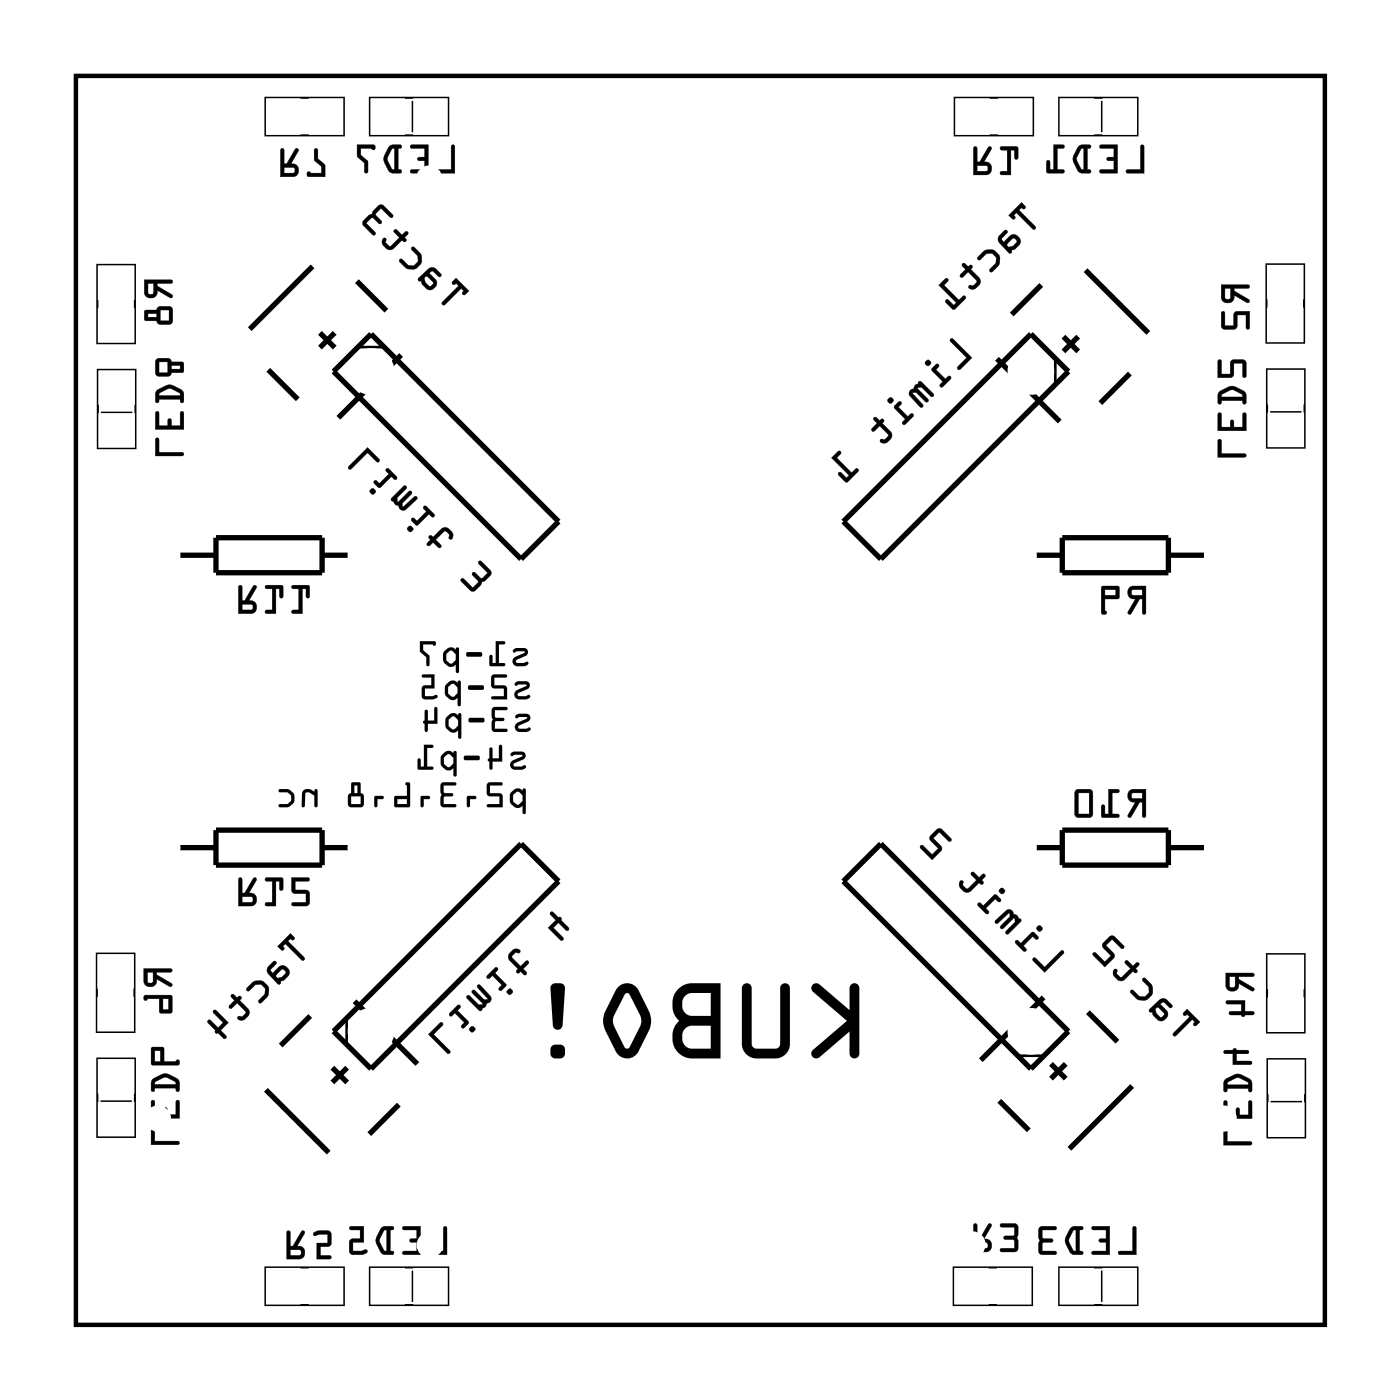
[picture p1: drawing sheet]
<svg xmlns="http://www.w3.org/2000/svg" width="67mm" height="67mm" viewBox="0 0 67 67" stroke-linecap="round" stroke-linejoin="round" font-family="sans-serif">
<path d="M3.6 3.6h59.8v59.8h-59.8z" fill="none" stroke="#000" stroke-width=".2"/>
<g fill="#000">
<path d="M6.9 13.4v.6a.31 .31 0 0 0 .4 .3 .31 .31 0 0 0 .2-.4l.7 .4 .1-.2-.8-.4v-.1h.7l.1-.1zM7.1 13.6h.3l-.1 .5-.2-.1zM6.9 14.9l.1 .5h.5l.2 .1h.4l.2-.1v-.6l-.1-.1h-.5l-.2 .1zM7.7 14.8h.4v.6h-.4zM7.1 15h.4v.2h-.4z"/>
<path d="M6.9 13.4v.6a.32 .32 0 0 0 .4 .3 .32 .32 0 0 0 .2-.4l.6 .4a.11 .11 0 0 0 .2-.1 .1 .1 0 0 0-.1-.1l-.7-.4v-.1h.7a.1 .1 0 0 0 .1-.1 .1 .1 0 0 0-.1-.1zM6.9 13.4l1.4 .1-.1 .1h-.7v.1l.7 .4v.2l-.7-.4a.31 .31 0 0 1-.2 .4 .31 .31 0 0 1-.4-.3zM7.1 13.6h.3l-.1 .5-.2-.1zM7.1 13.6v.4l.2 .1 .1-.5zM6.9 14.9l.1 .5h.5l.2 .1h.4l.2-.1v-.6l-.1-.1h-.5l-.2 .1zM6.9 14.9h.6l.2-.2h.5l.1 .1-.1 .6-.1 .1h-.4l-.2-.1-.5-.1zM7.7 14.8h.4v.6h-.4zM7.7 14.8v.6h.4v-.6zM7.1 15h.4v.2h-.4zM7.1 15v.2h.4v-.2z"/>
<path d="M13.4 7.1v1.4h.6a.32 .32 0 0 0 .3-.4 .32 .32 0 0 0-.4-.3l.4-.6a.1 .1 0 0 0 0-.1 .1 .1 0 0 0-.2 0l-.4 .7h-.1v-.6zM13.5 7.1l.1 .1v.7h.1l.4-.8 .2 .1-.4 .7a.31 .31 0 0 1 .4 .2 .31 .31 0 0 1-.3 .4h-.6zM13.6 8h.5v.2l-.5 .1zM13.6 8v.3l.5-.1v-.2zM15.1 7.1l-.1 .6 .4 .3v.3h-.5l-.1-.1-.1 .2 .9 .1v-.6l-.4-.3v-.4zM15.1 7.1l.1 .1v.4l.3 .3 .1 .6-.9-.1 .1-.2 .1 .1h.5v-.3l-.3-.3z"/>
<path d="M13.5 7.1l-.1 1.4h.6a.31 .31 0 0 0 .3-.4 .31 .31 0 0 0-.4-.3l.4-.6-.1-.1-.5 .7h-.1v-.6zM13.6 8h.5v.2l-.5 .1zM15.1 7.1l-.1 .6 .4 .3v.3h-.5l-.1-.1-.1 .2 .9 .1v-.6l-.4-.3v-.4z"/>
<path d="M21.6 7v1.1h-.6v.2h.8v-1.3zM19.7 7v.1h.6v.4h-.3v.1v.1h.3v.4h-.6l-.1 .1 .9 .1v-1.4zM18.6 7a.81 .81 0 0 0 0 1.2l.5 .1 .1-.1-.1-.1v-1h.1v-.1l-.4-.1zM18.8 7.1h.1v1h-.2l-.2-.5zM17.1 6.9v.6l.3 .3 .1 .4 .1 .1v-.6l-.3-.3v-.3h.5l.1 .1 .1-.2z"/>
<path d="M21.6 7v1.1h-.6a.1 .1 0 0 0-.1 .1 .1 .1 0 0 0 .1 .1h.8v-1.3zM21.6 7h.2v1.3h-.8v-.2h.6zM19.7 7v.1h.6v.4h-.2a.1 .1 0 0 0-.1 .1 .1 .1 0 0 0 .1 .1h.2v.4h-.6a.1 .1 0 0 0-.1 .1 .1 .1 0 0 0 .1 .1h.8v-1.4zM19.7 7l.8-.1v1.4l-.8-.1v-.1h.6v-.4h-.3v-.1v-.1h.3v-.4h-.6zM18.6 7l-.2 .5v.3l.3 .5h.4a.1 .1 0 0 0 .1-.1 .1 .1 0 0 0-.1-.1v-1a.1 .1 0 0 0 .1-.1 .1 .1 0 0 0-.1-.1zM18.6 7l.2-.1 .4 .1v.1h-.1v1h.1v.2l-.5-.1-.3-.4v-.4zM18.8 7.1h.1v1h-.1l-.2-.5zM18.8 7.1l-.3 .5 .2 .5h.2v-1zM17.1 6.9v.6l.3 .3v.4a.1 .1 0 0 0 .1 .1 .1 .1 0 0 0 .1-.1v-.5l-.3-.3v-.3h.5l.1 .1 .1-.2zM17.1 6.9l.9 .1-.1 .2-.1-.1h-.5v.3l.3 .3v.6l-.1-.1v-.4l-.4-.3z"/>
<path d="M21.8 13.3l-.2 .3h.1h.1l.2 .1-.8 .8v.1l.9-.8 .1 .1-.1 .1 .1 .1 .2-.2zM20 13.3v.1h.2l.2 .4a.31 .31 0 0 0 .4 0 .31 .31 0 0 0 0-.4l-.3-.3 .1-.1h.1l.3 .3 .1-.2-.4-.3zM20.4 13.3h.1l.2 .2-.1 .2-.2-.2zM19.7 11.8v.1l.3 .4v.2l-.2 .2h-.2l-.4-.3-.1 .1 .3 .3a.5 .5 0 0 0 .6 0 .5 .5 0 0 0 .1-.7l-.3-.3zM18.3 11.4a.36 .36 0 0 0 .1 .4 .36 .36 0 0 0 .5 .1l.3-.4 .2 .1v-.2l.1-.2v-.1h-.1l-.2 .1-.2-.2h-.1v.1l.2 .3-.4 .4-.2-.2v-.2zM17.4 10.6v.2l.5 .5 .1-.2-.5-.4 .3-.3 .4 .3h.1v-.1l-.3-.3 .2-.3 .5 .4 .1-.1-.6-.5z"/>
<path d="M21.7 13.5a.1 .1 0 0 0 0 .1 .1 .1 0 0 0 .1 0l.2 .1-.8 .8a.1 .1 0 0 0 0 .1 .1 .1 0 0 0 .1 0l.8-.8 .1 .1a.11 .11 0 0 0-.1 .2 .11 .11 0 0 0 .2 0l.2-.2-.7-.6zM21.8 13.3l.6 .6-.2 .2v-.2l-.1-.1-.9 .8v-.1l.8-.8-.2-.1h-.1zM20 13.3a.09 .09 0 0 0 0 .1 .1 .1 0 0 0 .2 0l.2 .4a.32 .32 0 0 0 .4 0 .32 .32 0 0 0 .1-.4l-.4-.3 .2-.1 .3 .2a.1 .1 0 0 0 .1 0 .1 .1 0 0 0 0-.1l-.3-.3h-.2zM20 13.3l.7-.5 .4 .3-.1 .1-.3-.2h-.1l-.1 .1 .3 .3a.31 .31 0 0 1 0 .4 .31 .31 0 0 1-.4 0l-.2-.4h-.2zM20.3 13.3h.2l.2 .2v.1l-.2 .1-.1-.2zM20.3 13.3l.1 .2 .1 .2 .2-.1v-.1l-.2-.2zM19.7 11.8v.1l.3 .4v.2l-.2 .2h-.2l-.3-.3a.1 .1 0 0 0-.2 0 .1 .1 0 0 0 0 .2l.5 .3a.49 .49 0 0 0 .6-.5l-.1-.3-.3-.3zM19.7 11.8h.1l.3 .3 .1 .4-.2 .3-.2 .1h-.3l-.4-.4 .1-.1 .4 .3h.2l.2-.1v-.3l-.3-.3zM18.3 11.4a.37 .37 0 0 0 .1 .5 .37 .37 0 0 0 .5 0l.3-.4 .1 .1a.1 .1 0 0 0 .1 0 .1 .1 0 0 0 0-.2l.1-.2a.1 .1 0 0 0 0-.1 .1 .1 0 0 0-.1 0l-.2 .1-.2-.2a.1 .1 0 0 0-.1 0 .1 .1 0 0 0 0 .1l.2 .3-.4 .4-.2-.2v-.2zM18.3 11.4h.2v.2l.2 .2 .4-.4-.2-.3v-.1h.1l.2 .3 .3-.2-.1 .3v.2l-.2-.1-.4 .4a.37 .37 0 0 1-.4-.1 .37 .37 0 0 1-.1-.4zM18.1 9.8l-.3 .5-.4 .3v.2l.4 .4a.1 .1 0 0 0 .2 0 .1 .1 0 0 0 0-.1l-.5-.4 .3-.3 .3 .3a.1 .1 0 0 0 .2 0 .1 .1 0 0 0 0-.1l-.3-.3 .2-.3 .5 .4a.1 .1 0 0 0 .1 0 .1 .1 0 0 0 0-.1l-.5-.5zM17.6 10.3h.2l.1-.2 .3-.3 .6 .5-.1 .1-.5-.4-.2 .3 .3 .3-.1 .1-.4-.3-.3 .3 .5 .4-.1 .2-.5-.5v-.2z"/>
<path d="M45.5 16.2v.2l.8 .7-.5 .5 .2 .1 .5-.6-.9-.9zM44.8 17.4l-.2 .3 .5 .6-.1 .2h.1l.4-.4-.1-.1-.1 .1-.5-.4 .2-.2zM44.3 17.4a.15 .15 0 0 0 .3 0 .15 .15 0 0 0-.3 0zM43.8 18.4v.2l-.3 .1v.2l.6 .6 .1-.1-.5-.6h.2l.5 .5v-.2l-.5-.5 .2-.1 .5 .5 .1-.1-.6-.6zM43 19.2l-.2 .3 .5 .6-.1 .2h.1l.4-.5h-.1l-.1 .1-.5-.4 .2-.2zM42.5 19.2a.15 .15 0 0 0 .3 0 .15 .15 0 0 0-.3 0zM41.8 20v.1l.2 .2-.3 .2v.1l.1 .1 .3-.3 .4 .4-.1 .2h-.2l-.1 .1a.35 .35 0 0 0 .5 0 .35 .35 0 0 0 0-.4l-.4-.4 .1-.2h-.2l-.2-.1zM40.1 21.6l-.3 .3 .8 .9-.1 .1-.3-.3-.1 .1 .5 .4 .5-.6-.1-.1-.2 .2-.7-.7 .2-.2-.1-.1z"/>
<path d="M45.5 16.2v.2l.8 .7-.5 .4a.1 .1 0 0 0 0 .2 .1 .1 0 0 0 .2 0l.5-.6-.9-.9zM45.5 16.2h.1l.9 .9-.6 .6-.1-.1 .5-.5-.8-.8zM44.6 17.6v.2l.5 .5-.1 .1a.1 .1 0 0 0 0 .1 .1 .1 0 0 0 .1 0l.4-.3a.1 .1 0 0 0 0-.2 .1 .1 0 0 0-.1 0l-.1 .1-.5-.4 .1-.1a.1 .1 0 0 0 0-.2 .1 .1 0 0 0-.1 0zM44.6 17.6l.3-.2v.1l-.1 .2 .5 .5 .1-.2 .1 .1-.5 .4v-.1l.2-.1-.6-.5zM44.3 17.4a.15 .15 0 0 0 .3 0 .15 .15 0 0 0-.3 0zM44.3 17.4a.15 .15 0 0 1 .3 0 .15 .15 0 0 1-.3 0zM44 18.3l-.2 .3a.21 .21 0 0 0-.3 .1 .21 .21 0 0 0 .1 .3l.4 .5a.1 .1 0 0 0 .2 0 .1 .1 0 0 0 0-.1l-.5-.6h.2l.4 .4a.1 .1 0 0 0 .1 0 .1 .1 0 0 0 0-.1l-.4-.5 .1-.1 .5 .5a.1 .1 0 0 0 .1 0 .1 .1 0 0 0 0-.2l-.6-.5zM44 18.3h.1l.6 .6-.1 .1-.5-.5h-.2l.5 .7h-.1l-.4-.4h-.2l.5 .6-.1 .1-.5-.5a.21 .21 0 0 1 0-.3 .21 .21 0 0 1 .2-.1zM43 19.2l-.2 .3 .5 .6-.1 .1a.1 .1 0 0 0 0 .1 .1 .1 0 0 0 .2 0l.3-.3a.1 .1 0 0 0 0-.2 .1 .1 0 0 0-.1 0l-.1 .1-.5-.4 .1-.1a.1 .1 0 0 0 0-.2 .1 .1 0 0 0-.1 0zM42.8 19.4l.3-.2v.1l-.1 .2 .5 .5 .2-.2v.1l-.4 .4-.1-.1 .2-.1-.6-.6zM42.5 19.2a.15 .15 0 0 0 .3 0 .15 .15 0 0 0-.3 0zM42.5 19.2a.15 .15 0 0 1 .3 0 .15 .15 0 0 1-.3 0zM41.8 20v.1l.2 .2-.3 .2a.1 .1 0 0 0 0 .1 .1 .1 0 0 0 .2 0l.2-.2 .4 .4-.1 .2h-.2l-.1 .1a.21 .21 0 0 0 .2 .2 .21 .21 0 0 0 .2-.1l.2-.3v-.2l-.5-.4 .1-.1a.1 .1 0 0 0 0-.1 .1 .1 0 0 0-.1 0h-.1l-.2-.1zM41.9 20l.2 .2 .2-.1-.1 .2 .4 .4a.37 .37 0 0 1 0 .4 .37 .37 0 0 1-.4 .1v-.2l.2 .1 .1-.3-.4-.4-.3 .2v-.1l.2-.2zM40.1 21.6l-.3 .3 .8 .9-.1 .1-.2-.3a.1 .1 0 0 0-.2 0 .1 .1 0 0 0 0 .2l.4 .3 .6-.5a.1 .1 0 0 0 0-.2 .1 .1 0 0 0-.1 0l-.2 .2-.7-.7 .1-.2a.1 .1 0 0 0 0-.1 .1 .1 0 0 0-.1 0zM39.8 21.9l.4-.3 .1 .1-.3 .2 .8 .7 .2-.2 .1 .1-.6 .6-.4-.4 .1-.1 .3 .3 .2-.1z"/>
<path d="M46.6 7v1.4h.6a.32 .32 0 0 0 .3-.4 .32 .32 0 0 0-.4-.2l.4-.7a.1 .1 0 0 0-.1-.1 .1 .1 0 0 0-.1 .1l-.4 .7h-.1v-.7zM46.6 7l.2 .1v.7h.1l.4-.7h.2l-.4 .7a.31 .31 0 0 1 .4 .2 .31 .31 0 0 1-.3 .4h-.6zM46.8 7.9h.4l.1 .2-.5 .1zM46.8 7.9v.3l.5-.1-.1-.2zM47.9 7v.2h.3v1h-.2a.1 .1 0 0 0-.1 .1 .1 .1 0 0 0 .1 .1h.4v-1.2h.2v.3a.1 .1 0 0 0 .1 .1 .1 .1 0 0 0 .1-.1l-.1-.5zM47.9 7l.8 .1v.5h-.1v-.4h-.2v1.2l-.5-.1v-.1h.3v-1h-.3z"/>
<path d="M46.6 7v1.4h.6a.31 .31 0 0 0 .3-.4 .31 .31 0 0 0-.4-.2l.4-.7-.2-.1-.4 .8h-.1v-.7zM46.8 7.9h.4l.1 .2-.5 .1zM47.9 7v.2h.3v1h-.3v.1l.5 .1v-1.2h.2v.4h.1v-.5z"/>
<path d="M48.3 10.3l.3 .2v-.1l-.1-.1 .2-.1 .7 .8 .2-.1-.8-.8 .1-.2 .1 .1h.1l-.2-.3zM47.9 11.3l-.1 .2 .5 .6 .5-.4a.31 .31 0 0 0 0-.4 .31 .31 0 0 0-.5 0l-.2 .3-.1-.2 .2-.3-.1-.1zM48.5 11.4h.1l.1 .2-.2 .2h-.2l-.1-.1zM46.8 12.3v.1h.1l.3-.3h.3l.2 .2v.3l-.3 .4h.1l.3-.3a.5 .5 0 0 0-.1-.6 .5 .5 0 0 0-.6-.1zM46.1 12.6v.1l.1 .2-.2 .3v.1h.1l.3-.3 .4 .4-.2 .3h-.2v.1a.35 .35 0 0 0 .4-.1 .35 .35 0 0 0 .1-.4l-.4-.4v-.2l-.1 .1-.2-.2zM44.9 13.7l.9 .8-.1 .1-.3-.3-.1 .1 .3 .4 .6-.5-.1-.1-.2 .2-.7-.7 .2-.3-.1-.1z"/>
<path d="M48.3 10.3l.2 .2a.1 .1 0 0 0 .1 0 .11 .11 0 0 0-.1-.2l.2-.1 .7 .8a.1 .1 0 0 0 .2 0 .1 .1 0 0 0 0-.2l-.8-.7 .1-.2a.11 .11 0 0 0 .1 .1 .11 .11 0 0 0 .1-.1l-.2-.2zM48.3 10.3l.6-.6 .2 .3-.2-.1-.1 .2 .8 .8-.2 .1-.7-.8-.2 .1 .1 .2zM48.1 11l-.3 .3v.2l.5 .6a.09 .09 0 0 0 .1 0 .09 .09 0 0 0 0-.1l.4-.3a.32 .32 0 0 0 0-.4 .32 .32 0 0 0-.5 0l-.2 .3-.1-.2 .2-.2a.1 .1 0 0 0 0-.2 .1 .1 0 0 0-.1 0zM47.9 11.3l.2-.3 .1 .1-.2 .3 .1 .2 .3-.3a.31 .31 0 0 1 .3 0 .31 .31 0 0 1 .1 .4l-.4 .3v.1h-.1l-.5-.6zM48.2 11.7l.3-.3 .2 .1-.2 .3h-.2zM48.5 11.4l-.3 .3 .1 .1h.2l.2-.2-.1-.2zM47.1 12l-.3 .3a.1 .1 0 0 0 0 .1 .1 .1 0 0 0 .2 0l.3-.2 .2-.1 .2 .2v.3l-.3 .3a.1 .1 0 0 0 0 .1 .1 .1 0 0 0 .1 0l.4-.4a.49 .49 0 0 0-.5-.7zM47.1 12h.5l.3 .3-.1 .4-.3 .3-.1-.1 .3-.3v-.3l-.2-.2h-.2l-.4 .3-.1-.1zM46.1 12.6v.1l.1 .2-.2 .2a.1 .1 0 0 0 0 .2 .1 .1 0 0 0 .1 0l.3-.3 .4 .4-.2 .2h-.2v.1a.21 .21 0 0 0 .1 .2 .21 .21 0 0 0 .3-.1l.1-.2v-.2l-.4-.5v-.1a.1 .1 0 0 0 0-.1 .1 .1 0 0 0-.1 0v.1l-.2-.2zM46.1 12.6l.3 .2 .1-.1v.2l.4 .4a.37 .37 0 0 1-.1 .4 .37 .37 0 0 1-.4 .1v-.1h.2l.2-.3-.4-.4-.3 .3h-.1v-.2l.2-.2zM45.2 13.3l-.3 .4 .9 .8-.1 .1-.3-.2a.1 .1 0 0 0-.1 0 .1 .1 0 0 0 0 .1l.4 .3 .5-.5a.1 .1 0 0 0 0-.1 .1 .1 0 0 0-.1 0l-.2 .2-.7-.7 .2-.2a.1 .1 0 0 0 0-.2 .1 .1 0 0 0-.2 0zM44.9 13.7l.4-.4 .1 .1-.2 .3 .7 .7 .2-.2 .1 .1-.6 .5-.3-.4 .1-.1 .3 .3 .1-.1z"/>
<path d="M54.6 7v1.1h-.6v.2h.8v-1.3zM52.7 7v.1h.6v.4h-.3v.1v.1h.3v.4h-.6l-.1 .1 .9 .1v-1.4zM51.6 7a.81 .81 0 0 0 0 1.2l.5 .1 .1-.1-.1-.1v-1h.1v-.1l-.4-.1zM51.8 7.1h.1v1h-.2l-.2-.5zM50.4 6.9v1.2h-.1v-.4h-.1l-.1 .5 .8 .1v-.2h-.3v-1h.3l.1-.1z"/>
<path d="M54.6 7v1.1h-.6a.1 .1 0 0 0-.1 .1 .1 .1 0 0 0 .1 .1h.8v-1.3zM54.6 7h.2v1.3h-.8v-.2h.6zM52.7 7v.1h.6v.4h-.2a.1 .1 0 0 0-.1 .1 .1 .1 0 0 0 .1 .1h.2v.4h-.6a.1 .1 0 0 0-.1 .1 .1 .1 0 0 0 .1 .1h.8v-1.4zM52.7 7l.8-.1v1.4l-.8-.1v-.1h.6v-.4h-.3v-.1v-.1h.3v-.4h-.6zM51.6 7l-.2 .5v.3l.3 .5h.4a.1 .1 0 0 0 .1-.1 .1 .1 0 0 0-.1-.1v-1a.1 .1 0 0 0 .1-.1 .1 .1 0 0 0-.1-.1zM51.6 7l.2-.1 .4 .1v.1h-.1v1h.1v.2l-.5-.1-.3-.4v-.4zM51.8 7.1h.1v1h-.1l-.2-.5zM51.8 7.1l-.3 .5 .2 .5h.2v-1zM50.4 6.9v1.2h-.1v-.3a.1 .1 0 0 0-.1-.1 .1 .1 0 0 0-.1 .1v.5h.8a.1 .1 0 0 0 .1-.1 .1 .1 0 0 0-.1-.1h-.3v-1h.3a.1 .1 0 0 0 .1-.1 .1 .1 0 0 0-.1-.1zM50.4 6.9l.6 .1-.1 .1h-.3v1h.3v.2l-.8-.1 .1-.5h.1v.4h.2z"/>
<path d="M58.5 13.6v.6a.31 .31 0 0 0 .3 .3 .31 .31 0 0 0 .3-.4l.7 .4v-.1l-.7-.5v-.1h.6l.1-.1zM58.6 13.8h.3v.5h-.2zM58.5 14.9v.7l.1 .2 .6-.1v-.6h.5v.6h.1v-.8l-.7 .1v.6h-.5v-.6z"/>
<path d="M58.5 13.6v.6a.32 .32 0 0 0 .3 .3 .32 .32 0 0 0 .3-.4l.6 .4a.1 .1 0 0 0 .1 0 .1 .1 0 0 0 0-.2l-.7-.4v-.1h.6a.1 .1 0 0 0 .1-.1 .1 .1 0 0 0-.1-.1zM58.5 13.6l1.3 .1-.1 .1h-.6v.1l.7 .4v.2l-.7-.4a.31 .31 0 0 1-.3 .4 .31 .31 0 0 1-.3-.3zM58.6 13.8h.3v.5h-.2zM58.6 13.8v.5h.3v-.5zM58.5 14.9v.7l.1 .2 .6-.1v-.6h.5l-.1 .6a.1 .1 0 0 0 .1 .1 .1 .1 0 0 0 .1-.1v-.8h-.7v.7h-.5v-.6zM58.5 14.9l.1 .1v.6h.5v-.6l.7-.1v.8h-.1v-.6h-.5v.6l-.6 .1-.1-.2z"/>
<path d="M3.6 3.6v59.8h59.8v-59.8zM3.6 3.6h59.8v59.8h-59.8z"/>
<path d="M7.5 21l-.1 .8h1.4l-.1-.1h-1.1v-.7zM7.5 19.7l-.1 .9h1.4l-.1-.9-.1 .1v.6h-.4v-.3l-.1-.1-.1 .1v.3h-.4v-.7zM7.5 18.7l-.1 .5 .1 .1 .1-.2h1l.1 .2 .1-.6a.8 .8 0 0 0-1.2-.1zM7.6 18.8l.5-.2 .5 .2v.1h-1zM7.5 17.2l-.1 .6 .1 .2h.5l.2-.2h.6l-.1-.5h-.5l-.2-.1zM7.6 17.3h.4v.5h-.4zM8.2 17.5h.4v.2h-.4z"/>
<path d="M7.5 21l-.1 .8h1.3a.1 .1 0 0 0 .1-.1 .1 .1 0 0 0-.1-.1l-1.1 .1v-.7zM7.5 21h.1v.7h1.1l.1 .1h-1.4zM7.5 19.7l-.1 .9h1.4v-.8a.1 .1 0 0 0-.1-.1 .1 .1 0 0 0-.1 .1v.6h-.4v-.3a.1 .1 0 0 0-.1-.1 .1 .1 0 0 0-.1 .1v.3h-.4v-.7zM7.5 19.7h.1v.7h.4v-.3l.1-.1 .1 .1v.3h.4v-.6l.1-.1 .1 .9h-1.4zM7.5 18.7l-.1 .5a.1 .1 0 0 0 .1 .1 .1 .1 0 0 0 .1-.1v-.1h1v.1a.1 .1 0 0 0 .1 .1 .1 .1 0 0 0 .1-.1v-.5l-.5-.2-.3-.1zM7.5 18.7l.4-.2h.4l.5 .2v.5l-.1 .1-.1-.2h-1v.1l-.1 .1-.1-.4zM7.6 18.8l.5-.2 .5 .2v.1h-1zM7.6 18.8v.2h1v-.2l-.4-.2zM7.5 17.2l-.1 .6 .1 .2h.5l.2-.2h.6v-.5h-.6l-.2-.2zM7.5 17.2h.5l.2 .1h.5l.1 .5h-.6l-.2 .2h-.4l-.2-.2zM7.6 17.3h.4v.5h-.4zM7.6 17.3v.6h.4v-.6zM8.2 17.5h.4v.2h-.4zM8.2 17.5v.2h.4v-.2z"/>
<path d="M11.4 28v1.4h.6a.32 .32 0 0 0 .3-.4 .32 .32 0 0 0-.4-.2l.4-.6a.11 .11 0 0 0-.1-.2 .1 .1 0 0 0-.1 .1l-.4 .7h-.1v-.7zM11.4 28l.2 .1v.7h.1l.4-.7h.2l-.4 .7a.31 .31 0 0 1 .4 .2 .31 .31 0 0 1-.3 .4h-.6zM11.6 28.9h.5v.2l-.5 .1zM11.6 28.9v.3h.5v-.3zM12.7 28v.2h.3v1h-.2a.1 .1 0 0 0-.1 .1 .1 .1 0 0 0 .1 .1h.4v-1.2h.2v.3a.1 .1 0 0 0 .1 .1 .1 .1 0 0 0 .1-.1l-.1-.5zM12.7 28l.8 .1v.5h-.1v-.4h-.2v1.2l-.5-.1v-.1h.3v-1h-.3zM14 28v.2h.3v1h-.3a.1 .1 0 0 0-.1 .1 .1 .1 0 0 0 .1 .1h.5v-1.2h.1v.3a.1 .1 0 0 0 .1 .1 .1 .1 0 0 0 .1-.1v-.5zM14 28l.8 .1v.5h-.1v-.4h-.2v1.2l-.5-.1v-.1h.3v-1h-.3z"/>
<path d="M11.4 28v1.4h.6a.31 .31 0 0 0 .3-.4 .31 .31 0 0 0-.4-.2l.4-.7-.1-.1-.5 .8h-.1v-.7zM11.6 28.9h.5v.2l-.5 .1zM12.7 28v.2h.3v1h-.3v.1l.5 .1v-1.2h.2v.4h.1v-.5zM14 28v.2h.3v1h-.3v.1l.5 .1v-1.2h.1l.1 .4h.1v-.5z"/>
<path d="M16.7 22.3a.1 .1 0 0 0 0 .2 .1 .1 0 0 0 .1 0l.8-.8 .4 .4a.1 .1 0 0 0 .2 0 .1 .1 0 0 0 0-.1l-.6-.6zM17.6 21.4l.5 .6v.1h-.1l-.4-.4-.8 .7h-.1v-.1zM18.5 22.4v.1l.1 .2-.4 .4-.2-.1a.1 .1 0 0 0-.1 0 .1 .1 0 0 0 0 .2l.3 .2 .5-.6 .2 .1a.1 .1 0 0 0 .1 0 .1 .1 0 0 0 0-.1l-.4-.4zM18.5 22.5h.1l.4 .4-.1 .1-.2-.2-.6 .5-.2-.2 .1-.1 .2 .2 .4-.5zM17.7 23.5a.15 .15 0 0 0 .3 0 .15 .15 0 0 0-.3 0zM17.7 23.5a.15 .15 0 0 1 .3 0 .15 .15 0 0 1-.3 0zM18.7 23.8v.2l.4 .2a.21 .21 0 0 0 .1 .2 .21 .21 0 0 0 .2 0l.6-.5a.1 .1 0 0 0 0-.1 .1 .1 0 0 0-.2 0l-.5 .5v-.2l.4-.4a.1 .1 0 0 0 0-.2 .1 .1 0 0 0-.1 0l-.6 .5v-.2l.5-.4a.1 .1 0 0 0 0-.1 .1 .1 0 0 0-.2 0zM18.8 23.9l.5-.6h.1v.1l-.4 .4v.2l.6-.5 .1 .1-.5 .5 .1 .2 .5-.5h.2l-.6 .6a.21 .21 0 0 1-.2 0 .21 .21 0 0 1-.1-.2l-.2-.1v-.1l-.2-.1zM20.3 24.2v.1l.1 .2-.4 .4-.2-.1a.1 .1 0 0 0-.1 0 .1 .1 0 0 0 0 .2l.3 .2 .5-.6 .1 .1a.1 .1 0 0 0 .2 0 .1 .1 0 0 0 0-.1l-.4-.4zM20.3 24.3h.1l.4 .4h-.1l-.2-.1-.6 .5-.2-.2 .1-.1 .2 .2 .4-.5zM19.5 25.3a.15 .15 0 0 0 .3 0 .15 .15 0 0 0-.3 0zM19.5 25.3a.15 .15 0 0 1 .3 0 .15 .15 0 0 1-.3 0zM20.5 25.7l.1 .1-.1 .2a.1 .1 0 0 0 0 .1 .1 .1 0 0 0 .1 0l.1-.1 .3 .2a.1 .1 0 0 0 .1 0 .1 .1 0 0 0 0-.1l-.2-.3 .4-.4 .2 .2v.2h.1a.21 .21 0 0 0 .1-.1 .21 .21 0 0 0-.1-.3l-.3-.2-.2 .1-.4 .4zM20.6 25.7h.1l.4-.4a.37 .37 0 0 1 .4 .1 .37 .37 0 0 1 .1 .4h-.1v-.2l-.2-.2h-.1l-.4 .4 .3 .3-.1 .1-.3-.2-.2 .1 .1-.3zM22.9 26.9v.1l.5 .4-.3 .3-.3-.3a.1 .1 0 0 0-.2 0 .1 .1 0 0 0 0 .1l.3 .3-.3 .3-.4-.4a.1 .1 0 0 0-.1 0 .1 .1 0 0 0 0 .1l.4 .5h.2l.4-.4 .4-.3v-.3l-.4-.4zM22.9 26.9h.1l.5 .4v.2l-.4 .4-.3 .4h-.2l-.5-.6h.1l.4 .5 .3-.4-.3-.3v-.1h.1l.4 .3 .3-.3-.5-.4z"/>
<path d="M17.6 21.4l-.9 .9v.2h.1l.8-.8 .4 .4h.1v-.1zM18.5 22.4l.1 .3-.4 .4-.2-.1-.1 .1 .2 .3 .6-.6 .2 .2 .1-.1-.4-.5zM17.7 23.5a.15 .15 0 0 0 .3 0 .15 .15 0 0 0-.3 0zM19.3 23.3l-.6 .6 .6 .5 .7-.6h-.1l-.6 .5v-.2l.4-.5-.1-.1-.6 .5v-.2l.5-.4-.1-.1zM20.3 24.2l.1 .3-.4 .4-.2-.1h-.1l.2 .3 .6-.5 .2 .2 .1-.1-.4-.5zM19.5 25.3a.15 .15 0 0 0 .3 0 .15 .15 0 0 0-.3 0zM20.6 25.7v.1l-.2 .2 .1 .1h.1l.1-.1 .3 .2 .1-.1-.2-.3 .4-.3 .2 .1v.2h.1a.35 .35 0 0 0 0-.4 .35 .35 0 0 0-.5-.1l-.4 .4zM22.1 27.7v.1l.4 .5h.2l.4-.4 .4-.3v-.2l-.5-.5-.1 .1 .5 .4-.3 .3-.4-.3h-.1v.1l.3 .3-.3 .3-.4-.4z"/>
<path d="M24.5 37.9l-.1 .2v.3l.3 .3 .3-.1v.3l.1 .1 .1-1.2h-.1l-.1 .1-.3-.1zM24.5 37.9l.2-.2 .3 .2 .1-.1h.1v1.2l-.2-.1v-.3l-.1 .1-.3-.1a.52 .52 0 0 1-.2-.6zM24.6 38l.2-.1 .2 .2v.2l-.2 .2-.2-.1zM24.6 38v.4l.2 .1 .2-.2v-.2l-.2-.2zM23.3 37.5v.5l.2 .1h.4v.4h-.5l-.1 .1 .8 .1-.1-.7h-.5v-.4h.5l.1-.1zM23.3 37.5h.8l-.1 .1h-.5v.4h.5l.1 .7-.8-.1 .1-.1h.5v-.4h-.4l-.2-.1zM22.4 38.1l-.1 .5 .1 .1 .1-.1v-.3l.3-.1-.1-.1zM22.4 38.1h.3l.1 .1-.3 .1v.3l-.1 .1-.1-.1zM21.1 37.5v1.1l.1 .1 .6-.1v-.1h-.6l.1-.3 .4-.1-.4-.1-.1-.4h.6v-.1zM21.1 37.5h.7v.1h-.6l.1 .3 .4 .1v.1l-.4 .1-.1 .3h.6v.1l-.6 .1-.1-.1zM20.2 38.1l-.1 .5 .1 .1 .1-.1v-.3l.3-.1-.1-.1zM20.2 38.1h.3l.1 .1-.3 .1v.3l-.1 .1-.1-.1zM19.4 37.5l.1 .6h-.6v.5h.7v-1.1zM19.4 37.5h.2v1.1h-.7v-.5h.6zM19 38.3h.5v.2h-.5zM19 38.3v.2h.5v-.2zM17.9 38.1v.5l.1 .1 .1-.1v-.3l.3-.1-.1-.1zM17.9 38.1h.4l.1 .1-.3 .1v.3l-.1 .1-.1-.1zM16.8 37.5v.5l-.1 .1v.5l.1 .1 .5-.1 .1-.1v-.4l-.1-.1v-.5zM16.8 37.5h.5v.5l.1 .1v.4l-.1 .1-.5 .1-.1-.1v-.5l.1-.1zM16.8 38.1h.5v.4h-.5zM16.8 38.1v.4h.5v-.4zM17 37.6h.1v.4h-.1zM17 37.6v.4h.1v-.4zM14.5 37.8v.8h.1v-.6l.1-.1 .4 .2v.5h.1v-.8h-.1v.1l-.3-.1zM14.5 37.8h.3l.3 .1v-.1h.1v.8h-.1v-.5l-.3-.2-.2 .1v.6h-.1zM13.4 37.8v.1l.4 .1 .1 .1v.2l-.1 .2h-.4l-.1 .1h.6l.2-.2v-.4l-.3-.2zM13.4 37.8h.5a.43 .43 0 0 1 0 .8h-.6l.1-.1h.4l.1-.2v-.2l-.1-.2h-.4z"/>
<path d="M24.5 37.9l-.1 .1a.47 .47 0 0 0 .4 .7l.2-.1v.3h.2v-1.1h-.1l-.1 .1-.3-.1zM24.6 38l.2-.1 .2 .2v.2l-.2 .2-.2-.1zM23.3 37.5v.5l.2 .1h.4v.4h-.5l-.1 .1 .8 .1-.1-.7h-.5v-.4h.5l.1-.1zM22.4 38.1l-.1 .5 .1 .1 .1-.1v-.3l.3-.1-.1-.1zM21.1 37.5v1.1l.1 .1 .6-.1v-.1h-.6l.1-.3 .4-.1v-.1h-.4l-.1-.4h.6v-.1zM20.2 38.1l-.1 .5 .1 .1 .1-.1v-.3l.3-.1-.1-.1zM19.4 37.5l.1 .6h-.6v.5h.7v-1.1zM19 38.3h.5v.2h-.5zM17.9 38.1v.5l.1 .1 .1-.1v-.3l.3-.1-.1-.1zM16.8 37.5v.5l-.1 .1v.5l.1 .1 .5-.1 .1-.1v-.4l-.1-.1v-.5zM16.8 38.1h.5v.4h-.5zM17 37.6h.1v.4h-.1zM14.5 37.8v.8h.1v-.6l.1-.1 .4 .2v.5h.1v-.8h-.1v.1l-.3-.1zM13.4 37.8v.1h.4l.1 .2v.2l-.1 .2h-.5l.1 .1 .3 .1a.44 .44 0 0 0 .4-.5 .44 .44 0 0 0-.4-.4z"/>
<path d="M24.5 36.1v.1l.1-.1 .4 .1-.5 .3-.1 .2 .2 .1h.6l-.1-.2h-.5v-.1l.5-.1a.2 .2 0 0 0 .1-.3 .2 .2 0 0 0-.2-.1h-.4zM24.5 36.1l.1-.1h.4l.2 .1-.1 .2-.5 .3 .1 .1 .4-.1 .1 .1-.1 .1-.4 .1a.24 .24 0 0 1-.3-.2 .24 .24 0 0 1 .2-.3l.4-.2h-.5zM23.5 35.8l-.1 .5v.1l.1 .5 .1-.1v-.3h.4v-.8h-.1v.6h-.3v-.5zM23.5 35.8h.1v.5h.3v-.6h.1v.8h-.4v.3l-.1 .1-.2-.5 .1-.1zM22.2 36.2l.1 .2h.6l.1-.1-.1-.1zM22.2 36.2h.7l.1 .1-.1 .1h-.6zM21.2 36.1l-.1 .2v.3l.3 .3 .3-.1v.3l.1 .1 .1-1.2h-.1l-.1 .1-.3-.1zM21.2 36.1l.2-.1 .3 .1 .1-.1h.1l-.1 1.2-.1-.1v-.3l-.2 .1-.2-.1a.52 .52 0 0 1-.2-.6zM21.3 36.2l.2-.1 .2 .2v.3l-.2 .1-.2-.1zM21.3 36.2v.4l.2 .1 .2-.1v-.3l-.2-.2zM20.3 35.7v1h-.2v-.3l-.1-.1v.5h.7v-.1h-.3v-.9h.3v-.1zM20.3 35.7h.5l-.1 .1h-.2v.9h.2v.1h-.7v-.5l.1 .1v.3h.2z"/>
<path d="M24.5 36.1v.1h.5l-.4 .2a.24 .24 0 0 0-.2 .3 .24 .24 0 0 0 .3 .2l.5-.1-.1-.2h-.5v-.1l.5-.1a.2 .2 0 0 0 .1-.3 .2 .2 0 0 0-.2-.1h-.4zM23.5 35.8l-.1 .5v.1l.1 .5 .1-.1v-.3h.4v-.8h-.1v.6h-.3v-.5zM22.2 36.2l.1 .2h.6l.1-.1-.1-.1zM21.2 36.1l-.1 .1a.47 .47 0 0 0 .4 .7l.2-.1v.3h.2v-1.1h-.1l-.1 .1-.3-.1zM21.3 36.2l.2-.1 .2 .2v.3l-.2 .1-.2-.1zM20.3 35.7v1h-.2v-.3l-.1-.1v.5h.7v-.1h-.2v-.9h.2v-.1z"/>
<path d="M24.6 31.1v.1h.2h.3l-.5 .3v.3l.1 .1 .6-.1v-.1h-.6v-.1l.5-.2a.2 .2 0 0 0 .1-.2 .2 .2 0 0 0-.2-.2h-.3zM24.6 31.1l.2-.1h.3l.2 .1-.1 .3-.5 .3h.1h.5v.1l-.1 .1h-.4a.24 .24 0 0 1-.3-.2 .24 .24 0 0 1 .2-.3l.4-.2h-.5zM23.7 30.7v1h-.1v-.3h-.1l-.1 .4 .7 .1v-.2h-.2v-.8l.2-.1 .1-.1zM23.7 30.7h.5l-.1 .1-.2 .1v.8h.2v.2l-.7-.1 .1-.4h.1v.3h.1zM22.3 31.2l.1 .2h.6h.1l-.1-.2zM22.3 31.2h.7l.1 .2h-.1h-.6zM21.3 31.2l-.1 .1v.4l.3 .2 .3-.1v.4h.1l.1-1.2h-.1l-.1 .1-.3-.1zM21.3 31.2l.2-.2 .3 .1 .1-.1 .1 .1v1.1h-.2v-.4l-.1 .1h-.3a.52 .52 0 0 1-.2-.7zM21.4 31.3l.2-.2 .2 .2v.3l-.2 .2-.2-.2zM21.4 31.3v.3l.2 .2 .2-.2v-.3l-.2-.2zM20.1 30.7v.5l.3 .3v.3l.1 .1 .1-.5-.3-.3v-.2h.5l.1-.2zM20.1 30.7h.8l-.1 .2h-.5v.2l.3 .3-.1 .5-.1-.1v-.3l-.3-.3z"/>
<path d="M24.6 31.1v.1h.5l-.4 .2a.24 .24 0 0 0-.2 .3 .24 .24 0 0 0 .3 .2l.5-.1v-.1h-.6v-.1l.5-.2a.2 .2 0 0 0 .1-.2 .2 .2 0 0 0-.2-.2h-.3zM23.7 30.7v1h-.1v-.3h-.1l-.1 .4 .7 .1v-.2h-.2v-.8l.2-.1 .1-.1zM22.3 31.2l.1 .2h.6h.1l-.1-.2zM21.3 31.2l-.1 .1a.47 .47 0 0 0 .4 .6l.2-.1v.4h.2v-1.2h-.1l-.1 .1-.3-.1zM21.4 31.3l.2-.2 .2 .2v.3l-.2 .2-.2-.2zM20.1 30.7v.5l.3 .3v.3l.1 .1 .1-.5-.3-.3v-.2h.5l.1-.2z"/>
<path d="M24.7 32.7v.1h.1h.4l-.5 .3-.1 .2 .2 .2 .6-.1-.1-.1h-.5v-.1l.5-.2a.2 .2 0 0 0 .1-.2 .2 .2 0 0 0-.2-.2h-.4zM24.7 32.7l.1-.1h.4l.2 .1-.1 .3-.5 .2 .1 .1h.4l.1 .1-.1 .1h-.4a.24 .24 0 0 1-.3-.2 .24 .24 0 0 1 .2-.3l.4-.2h-.5zM23.6 32.3l-.1 .6 .2 .1h.4v.3h-.5l-.1 .1 .8 .1-.1-.6-.5-.1v-.4h.5l.1-.1zM23.6 32.3h.7l-.1 .1h-.5v.4l.5 .1 .1 .6-.8-.1 .1-.1h.5v-.3h-.4l-.2-.1zM22.4 32.8l.1 .2h.6h.1l-.1-.2zM22.4 32.8h.7l.1 .2h-.1h-.6zM21.4 32.7l-.1 .2v.4l.3 .2 .3-.1v.4h.1l.1-1.2h-.1l-.1 .1-.3-.1zM21.4 32.7l.2-.1 .3 .1 .1-.1 .1 .1-.1 1.1h-.1v-.4l-.2 .1h-.2a.52 .52 0 0 1-.2-.7zM21.5 32.9l.2-.2 .2 .2v.3l-.2 .2-.2-.2zM21.5 32.9v.3l.2 .2 .2-.2v-.3l-.2-.2zM20.2 32.3v.1h.4v.4l-.4 .1v.5l.1 .1h.4a.13 .13 0 0 0 .2 0 .13 .13 0 0 0-.1-.2h-.5v-.3h.5v-.7zM20.2 32.3h.6v.7h-.5v.3h.6h.1l-.1 .1-.6 .1-.1-.1v-.5l.4-.1v-.4h-.4z"/>
<path d="M24.7 32.7v.1h.5l-.4 .2a.24 .24 0 0 0-.2 .3 .24 .24 0 0 0 .3 .2l.5-.1-.1-.1h-.5v-.1l.5-.2a.2 .2 0 0 0 .1-.2 .2 .2 0 0 0-.2-.2h-.4zM23.6 32.3l-.1 .6 .2 .1h.4v.3h-.5l-.1 .1 .8 .1-.1-.6-.5-.1v-.4h.5l.1-.1zM22.4 32.8l.1 .2h.6h.1l-.1-.2zM21.4 32.7l-.1 .2a.47 .47 0 0 0 .4 .6l.2-.1v.4h.2v-1.2h-.1l-.1 .1-.3-.1zM21.5 32.9l.2-.2 .2 .2v.3l-.2 .2-.2-.2zM20.2 32.3v.1h.4v.4l-.4 .1v.5l.1 .1h.4a.13 .13 0 0 0 .2 0 .13 .13 0 0 0-.1-.2h-.5v-.3h.5v-.7z"/>
<path d="M24.7 34.3v.1l.2-.1 .3 .1-.5 .3v.2l.1 .1h.6v-.2h-.6v-.1l.5-.1a.2 .2 0 0 0 .1-.3 .2 .2 0 0 0-.2-.1h-.3zM24.7 34.3l.2-.1h.3l.2 .1-.1 .2-.5 .3 .1 .1 .5-.1v.1l-.1 .1h-.4a.24 .24 0 0 1-.2-.1 .24 .24 0 0 1 .1-.3l.4-.2h-.5zM23.6 33.9v1l.1 .1h.6v-.1h-.6v-.4l.5-.1-.5-.1v-.3h.5l.1-.1zM23.6 33.9h.7l-.1 .1h-.5v.3l.4 .1h.1l-.5 .1v.4h.6v.1h-.6l-.2-.1zM22.5 34.4v.2h.6l.1-.1-.1-.1zM22.5 34.4h.6l.1 .1-.1 .1h-.6zM21.4 34.3l-.1 .2v.3l.3 .3 .3-.1v.3l.1 .1 .1-1.2-.1-.1-.1 .2-.3-.2zM21.4 34.3l.2-.2 .3 .2 .1-.2 .1 .1v1.2l-.2-.1v-.3l-.1 .1-.3-.1a.52 .52 0 0 1-.2-.6zM21.5 34.4l.2-.1 .2 .2v.2l-.2 .2-.2-.1zM21.5 34.4v.4l.2 .1 .2-.2v-.2l-.2-.2zM20.4 34l-.1 .5v.1l.1 .4h.1v-.3h.4v-.8h-.1v.6h-.3v-.5zM20.4 34h.1v.5h.3v-.6l.1-.1v.1v.8h-.4v.3h-.1l-.1-.4v-.1z"/>
<path d="M24.7 34.3v.1h.5l-.4 .2a.24 .24 0 0 0-.1 .3 .24 .24 0 0 0 .2 .1h.5v-.2h-.6v-.1l.5-.1a.2 .2 0 0 0 .1-.3 .2 .2 0 0 0-.2-.1h-.3zM23.6 33.9l-.1 1 .2 .1h.6v-.1h-.6v-.4l.5-.1h-.1l-.4-.1v-.3h.5l.1-.1zM22.5 34.4v.2h.6l.1-.1-.1-.1zM21.4 34.3l-.1 .1a.47 .47 0 0 0 .4 .7l.2-.1v.3h.2v-1.1l-.1-.1-.1 .2-.3-.2zM21.5 34.4l.2-.1 .2 .2v.2l-.2 .2-.2-.1zM20.4 34l-.1 .5v.1l.1 .4h.1v-.3h.4v-.8h-.1v.6h-.3v-.5z"/>
<path d="M54.1 28.1a.32 .32 0 0 0-.1 .4 .32 .32 0 0 0 .4 .2l-.4 .7h.1l.5-.7h.1v.6l.1 .1 .1-1.3zM54.2 28.3l.5-.1v.3h-.5zM52.8 28.1l-.1 1.2 .2 .1 .1-.1-.1-.1v-.5h.7v-.6h-.1zM52.9 28.2h.5v.3h-.5z"/>
<path d="M54.1 37.9a.32 .32 0 0 0-.1 .3 .32 .32 0 0 0 .4 .2l-.4 .7h.1l.5-.7h.1v.7h.1l.1-1.3zM54.2 38h.5v.2h-.5zM53.1 37.8v1.2h-.2v-.4l-.1-.1-.1 .6h.8v-.1h-.3v-1h.3l.1-.2zM51.5 37.8v1.2l.1 .1h.6l.1-.1v-1.1l-.2-.1zM51.6 38h.5v1h-.5z"/>
<path d="M54.1 28.1a.32 .32 0 0 0-.1 .4 .32 .32 0 0 0 .4 .2l-.4 .6a.1 .1 0 0 0 0 .1 .1 .1 0 0 0 .2 0l.4-.7h.1v.6a.1 .1 0 0 0 .1 .1 .1 .1 0 0 0 .1-.1v-1.3h-.6zM54.1 28.1h.8l-.1 1.3-.1-.1v-.6h-.1l-.4 .7h-.2l.4-.7a.31 .31 0 0 1-.4-.2 .31 .31 0 0 1 .1-.4zM54.2 28.3l.5-.1v.3h-.5zM54.2 28.3v.2h.5v-.3zM52.7 28.1v1.2l.2 .1a.09 .09 0 0 0 .1-.1 .09 .09 0 0 0-.1-.1v-.5h.7v-.6l-.1-.1zM52.8 28.1h.7h.1v.5l-.7 .1v.6h.1l-.1 .1-.2-.1zM52.9 28.2h.5v.3h-.5zM52.9 28.2v.3h.5v-.3z"/>
<path d="M54.1 37.9a.32 .32 0 0 0-.1 .3 .32 .32 0 0 0 .4 .2l-.4 .6a.1 .1 0 0 0 0 .1 .1 .1 0 0 0 .2 0l.4-.7h.1v.7a.1 .1 0 0 0 .1 .1 .1 .1 0 0 0 .1-.1v-1.3h-.6zM54.1 37.9l.8-.1-.1 1.3h-.1v-.7h-.1l-.4 .7h-.2l.4-.7a.31 .31 0 0 1-.4-.2 .31 .31 0 0 1 .1-.3zM54.2 38h.5v.2h-.5zM54.2 38v.2h.5v-.2zM53.1 37.8v1.2h-.2v-.4a.1 .1 0 0 0-.1-.1 .1 .1 0 0 0-.1 .1v.5l.8 .1a.1 .1 0 0 0 .1-.1 .1 .1 0 0 0-.1-.1h-.3v-1h.3a.1 .1 0 0 0 .1-.1 .1 .1 0 0 0-.1-.1zM53.1 37.8h.5l-.1 .1-.3 .1v1h.3v.1h-.8l.1-.6 .1 .1v.4h.2zM51.5 37.8v1.2l.1 .2 .6-.1 .1-.1v-1.1l-.2-.1zM51.5 37.8h.6l.2 .1v1.1l-.1 .1h-.6l-.1-.1zM51.6 38h.5v1h-.5zM51.6 38v1h.6v-1z"/>
<path d="M58.3 21.1v.8l1.4-.1-.1-.1h-1.1v-.6zM58.3 19.8v.8h1.4l-.1-.8h-.1v.6h-.4v-.2l-.1-.1-.1 .1v.2h-.4v-.6zM58.4 18.7l-.1 .6 .1 .1 .1-.2h1v.1h.1v-.5a.8 .8 0 0 0-1.2-.1zM58.5 18.9l.5-.2 .4 .2 .1 .1h-1zM58.3 17.2v.9l.7-.1 .1-.6h.4v.6h.2v-.6l-.1-.2-.6 .1-.1 .6h-.4v-.6z"/>
<path d="M58.3 21v.9h1.3a.1 .1 0 0 0 .1-.1 .1 .1 0 0 0-.1-.1h-1.1v-.6zM58.3 21.1h.2v.6h1.1l.1 .1-1.4 .1zM58.3 19.8v.8h1.4v-.8a.1 .1 0 0 0-.1-.1 .1 .1 0 0 0-.1 .1v.6h-.4v-.2a.1 .1 0 0 0-.1-.1 .1 .1 0 0 0-.1 .1v.2h-.4v-.6zM58.3 19.8h.2v.7h.4v-.3l.1-.1 .1 .1v.3h.4v-.7h.1l.1 .8h-1.4zM58.4 18.7l-.1 .6a.1 .1 0 0 0 .1 .1 .1 .1 0 0 0 .1-.1v-.1h1v.1a.1 .1 0 0 0 .1 .1 .1 .1 0 0 0 .1-.1l-.1-.5-.4-.3h-.3zM58.4 18.7l.4-.2h.4l.4 .3 .1 .5h-.2v-.1h-1v.1h-.1l-.1-.4zM58.5 18.9l.5-.2 .4 .2 .1 .1h-1zM58.5 18.9v.1h1l-.1-.1-.4-.2zM58.3 17.2v.9l.7-.1 .1-.6h.4v.6a.1 .1 0 0 0 .1 .1 .1 .1 0 0 0 .1-.1v-.6l-.1-.2-.7 .1v.6h-.4v-.6zM58.3 17.2l.2 .1v.6h.4l.1-.6 .6-.1 .1 .2v.6h-.2v-.6h-.4l-.1 .6-.7 .1z"/>
<path d="M7.3 54l-.1 .8h1.4l-.1-.2h-1.1v-.6zM7.3 52.7l-.1 .8h1.4l-.1-.8-.1 .1v.6h-.4v-.3l-.1-.1-.1 .1v.3h-.4v-.7zM7.3 51.7l-.1 .5 .1 .1 .1-.2h1v.1l.1 .1 .1-.6a.8 .8 0 0 0-1.2-.1zM7.4 51.8l.5-.2 .5 .2v.1h-1zM7.3 50.2v.8l1.3-.1-.1-.2-.1 .1h-.5l-.1-.7zM7.4 50.3h.3v.5h-.3z"/>
<path d="M7.3 54l-.1 .8h1.3a.1 .1 0 0 0 .1-.1 .1 .1 0 0 0-.1-.1h-1.1v-.6zM7.3 54h.1v.6h1.1l.1 .2h-1.4zM7.3 52.7l-.1 .8h1.4v-.7a.1 .1 0 0 0-.1-.1 .1 .1 0 0 0-.1 .1v.6h-.4v-.3a.1 .1 0 0 0-.1-.1 .1 .1 0 0 0-.1 .1v.3h-.4v-.7zM7.3 52.7h.1v.7h.4v-.3l.1-.1 .1 .1v.3h.4v-.6l.1-.1 .1 .8h-1.4zM7.3 51.6l-.1 .6a.1 .1 0 0 0 .1 .1 .1 .1 0 0 0 .1-.1v-.1h1v.1a.1 .1 0 0 0 .1 .1 .1 .1 0 0 0 .1-.1v-.5l-.5-.3h-.3zM7.3 51.7l.4-.3h.4l.4 .3 .1 .5h-.1l-.1-.1h-1v.1l-.1 .1-.1-.4zM7.4 51.8l.5-.2 .5 .2v.1h-1zM7.4 51.8v.1h1v-.1l-.4-.2zM7.3 50.1v.9h1.2l.1-.2a.09 .09 0 0 0-.1-.1 .09 .09 0 0 0-.1 .1h-.5l-.1-.7zM7.3 50.2l.5-.1v.7h.6l.1-.1 .1 .2-1.3 .1zM7.4 50.3h.3v.5h-.3zM7.4 50.3v.5h.3v-.5z"/>
<path d="M6.9 46.4v.6a.31 .31 0 0 0 .3 .2 .31 .31 0 0 0 .3-.3l.7 .3v-.1l-.7-.4v-.2h.7v-.1zM7.1 46.5h.2v.6l-.2-.1zM6.9 47.7v.2l.2-.1h.5l.1 .7h.5v-.9zM7.8 47.8h.3v.5h-.3z"/>
<path d="M6.9 46.4v.6a.32 .32 0 0 0 .3 .3 .32 .32 0 0 0 .3-.4l.6 .3a.1 .1 0 0 0 .1 0 .1 .1 0 0 0 0-.1l-.7-.4v-.2l.7 .1a.1 .1 0 0 0 .1-.1 .1 .1 0 0 0-.1-.1zM6.9 46.4h1.3v.1h-.7v.2l.7 .4v.1l-.7-.3a.31 .31 0 0 1-.2 .3 .31 .31 0 0 1-.4-.2zM7.1 46.5h.2v.6l-.2-.1zM7.1 46.5v.5l.2 .1v-.6zM6.9 47.7v.1a.09 .09 0 0 0 .1 .1 .09 .09 0 0 0 .1-.1h.5l.1 .7h.5v-.9zM6.9 47.7h1.3v.8h-.5l-.1-.7h-.5l-.1 .1zM7.8 47.8h.3v.5h-.3zM7.8 47.8v.5h.3v-.5z"/>
<path d="M11.4 42v1.4h.6a.32 .32 0 0 0 .3-.4 .32 .32 0 0 0-.4-.2l.4-.6a.11 .11 0 0 0-.1-.2 .1 .1 0 0 0-.1 .1l-.4 .7h-.1v-.7zM11.4 42l.2 .1v.7h.1l.4-.7h.2l-.4 .7a.31 .31 0 0 1 .4 .2 .31 .31 0 0 1-.3 .4h-.6zM11.6 42.9h.5v.2l-.5 .1zM11.6 42.9v.3h.5v-.3zM12.7 42v.2h.3v1h-.2a.1 .1 0 0 0-.1 .1 .1 .1 0 0 0 .1 .1h.4v-1.2h.2v.3a.1 .1 0 0 0 .1 .1 .1 .1 0 0 0 .1-.1l-.1-.5zM12.7 42l.8 .1v.5h-.1v-.4h-.2v1.2l-.5-.1v-.1h.3v-1h-.3zM13.9 42l.1 .7 .6 .1v.4h-.6a.1 .1 0 0 0-.1 .1 .1 .1 0 0 0 .1 .1h.6l.2-.1v-.6l-.7-.1v-.4h.6a.1 .1 0 0 0 .1-.1 .1 .1 0 0 0-.1-.1zM14 42l.8 .1-.1 .1h-.6v.4h.5l.2 .1v.5l-.1 .2-.7-.1v-.1h.7v-.4l-.7-.1z"/>
<path d="M11.4 42v1.4h.6a.31 .31 0 0 0 .3-.4 .31 .31 0 0 0-.4-.2l.4-.7-.1-.1-.5 .8h-.1v-.7zM11.6 42.9h.5v.2l-.5 .1zM12.7 42v.2h.3v1h-.3v.1l.5 .1v-1.2h.2v.4h.1v-.5zM14 42v.7l.6 .1v.4h-.6v.1l.7 .1 .1-.2v-.5l-.2-.1h-.5v-.4h.6l.1-.1z"/>
<path d="M13.7 58.9v1.4h.6a.32 .32 0 0 0 .3-.4 .32 .32 0 0 0-.4-.2l.4-.6a.1 .1 0 0 0 0-.2 .11 .11 0 0 0-.2 .1l-.4 .7h-.1v-.7zM13.8 59h.1v.7h.1l.4-.7h.2l-.4 .7a.31 .31 0 0 1 .4 .2 .31 .31 0 0 1-.3 .4h-.6zM13.9 59.8l.5 .1v.1l-.5 .1zM13.9 59.8v.3h.5v-.3zM15 59l.1 .2 .6-.1v.4h-.5v.8h.6a.1 .1 0 0 0 .1-.1 .1 .1 0 0 0-.1-.1h-.5v-.4h.5l.1-.1-.1-.6-.5-.1zM15 59l.3-.1h.4l.1 .1v.6l-.5 .1v.4h.5v.2h-.6v-.8h.5v-.4l-.6 .1z"/>
<path d="M13.7 58.9v1.4h.6a.31 .31 0 0 0 .3-.4 .31 .31 0 0 0-.4-.2l.4-.7-.1-.1-.5 .8h-.1v-.7zM13.9 59.8h.5v.2l-.5 .1zM15 59l.1 .2 .6-.1v.4h-.5v.8h.6v-.2h-.5v-.4l.5-.1 .1-.6-.2-.1h-.4z"/>
<path d="M13.9 44.7l-.6 .6 .3 .2v-.1l-.1-.1 .2-.1 .8 .8 .1-.2-.8-.7 .1-.2 .1 .1h.1zM13.1 46l-.3 .3v.2l.5 .6h.1v-.1l.4-.3a.31 .31 0 0 0 0-.4 .31 .31 0 0 0-.5 0l-.2 .3-.1-.2 .2-.3zM13.2 46.7l.3-.3 .2 .1-.2 .3h-.2zM11.8 47.3v.1h.1l.3-.3h.3l.2 .2v.3l-.3 .4h.1l.3-.3a.5 .5 0 0 0-.1-.6 .5 .5 0 0 0-.6-.1zM11.1 47.6v.1l.1 .2-.2 .3v.1h.1l.3-.3 .4 .4-.2 .3h-.2v.1a.35 .35 0 0 0 .4-.1 .35 .35 0 0 0 .1-.4l-.4-.4v-.2l-.1 .1-.2-.2zM10.2 48.4v.1l.5 .5-.3 .2-.3-.4-.2 .1 .4 .4v.2h.1l.4 .2v-.1l-.2-.3 .3-.3-.6-.6z"/>
<path d="M13.3 45.3l.2 .2a.1 .1 0 0 0 .1 0 .11 .11 0 0 0-.1-.2l.2-.1 .7 .8a.1 .1 0 0 0 .2 0 .1 .1 0 0 0 0-.2l-.8-.7 .1-.2a.11 .11 0 0 0 .1 .1 .11 .11 0 0 0 .1-.1l-.2-.2zM13.9 44.7l.2 .3-.2-.1-.1 .2 .8 .7-.1 .2-.8-.8-.2 .1 .1 .2-.3-.2zM12.9 46.3l-.1 .2 .5 .6a.09 .09 0 0 0 .1 0 .09 .09 0 0 0 0-.1l.4-.3a.32 .32 0 0 0 0-.4 .32 .32 0 0 0-.5 0l-.2 .3-.1-.2 .2-.2a.1 .1 0 0 0 0-.2 .1 .1 0 0 0-.1 0zM13.1 46l.1 .1-.2 .3 .1 .2 .3-.3a.31 .31 0 0 1 .3 0 .31 .31 0 0 1 .1 .4l-.4 .3v.1h-.1l-.5-.6v-.1zM13.2 46.7l.3-.3 .2 .1-.2 .3h-.2zM13.5 46.4l-.3 .3 .1 .1h.2l.2-.2-.1-.2zM11.8 47.3a.1 .1 0 0 0 0 .1 .1 .1 0 0 0 .2 0l.3-.2 .2-.1 .2 .2v.3l-.3 .3a.1 .1 0 0 0 0 .1 .1 .1 0 0 0 .1 0l.4-.4a.49 .49 0 0 0-.5-.7l-.3 .1zM11.8 47.3l.4-.3h.4l.3 .3-.1 .4-.4 .3v-.1l.3-.3v-.3l-.2-.2h-.3l-.3 .3h-.1zM11.1 47.6v.1l.1 .2-.2 .2a.1 .1 0 0 0 0 .2 .1 .1 0 0 0 .1 0l.3-.3 .4 .4-.2 .2h-.2v.1a.21 .21 0 0 0 .1 .2 .21 .21 0 0 0 .3-.1l.1-.2v-.2l-.4-.5v-.1a.1 .1 0 0 0 0-.1 .1 .1 0 0 0-.1 0v.1l-.2-.2zM11.1 47.6l.3 .2 .1-.1v.2l.4 .4a.37 .37 0 0 1-.1 .4 .37 .37 0 0 1-.4 .1v-.1h.2l.2-.3-.4-.4-.3 .3h-.1v-.2l.2-.2zM10.2 48.4v.1l.5 .5-.3 .2-.3-.4a.1 .1 0 0 0-.1 0 .1 .1 0 0 0 0 .2l.3 .3a.1 .1 0 0 0 0 .2 .09 .09 0 0 0 .1 0l.3 .2a.1 .1 0 0 0 .1 0 .1 .1 0 0 0 0-.1l-.2-.3 .3-.3-.5-.6zM10.2 48.4h.1l.6 .6-.3 .3 .2 .3v.1l-.4-.3h-.1v-.1l-.4-.4 .2-.1 .3 .4 .3-.2-.5-.5z"/>
<path d="M20.5 49.5l.9 .9a.1 .1 0 0 0 .1 0 .1 .1 0 0 0 0-.1l-.7-.8 .4-.4a.1 .1 0 0 0 0-.1 .1 .1 0 0 0-.1 0zM20.5 49.5l.6-.5h.1v.1l-.5 .4 .8 .8v.1h-.1zM21.9 48.1l-.4 .4a.1 .1 0 0 0 0 .1 .1 .1 0 0 0 .2 0l.1-.1 .4 .5-.1 .1a.1 .1 0 0 0 0 .1 .1 .1 0 0 0 .1 0l.2-.3-.5-.5 .1-.1a.1 .1 0 0 0 0-.2 .1 .1 0 0 0-.1 0zM21.5 48.5l.5-.4v.1l-.1 .2 .5 .6-.3 .2v-.1l.1-.1-.4-.5-.2 .1zM22.5 49.3a.15 .15 0 0 0 .3 0 .15 .15 0 0 0-.3 0zM22.5 49.3a.13 .13 0 0 1 .2 0 .13 .13 0 0 1-.2 0zM22.4 47.7v.1l.6 .6 .2-.2 .1-.2a.21 .21 0 0 0 .2-.1 .21 .21 0 0 0 0-.2l-.5-.5a.1 .1 0 0 0-.1 0 .1 .1 0 0 0 0 .1l.4 .6h-.1l-.5-.5a.1 .1 0 0 0-.1 0 .1 .1 0 0 0 0 .2l.5 .5h-.2l-.4-.4zM22.9 47.2h.1l.5 .5a.21 .21 0 0 1 0 .2 .21 .21 0 0 1-.2 .1l-.1 .2-.2 .2-.7-.6 .2-.1 .4 .4h.2l-.5-.6 .1-.1 .5 .5h.1l-.4-.6zM23.3 46.7a.1 .1 0 0 0 0 .1 .1 .1 0 0 0 .2 0l.1-.1 .4 .5-.1 .1a.1 .1 0 0 0 0 .1 .1 .1 0 0 0 .1 0l.2-.3-.5-.5 .1-.1a.1 .1 0 0 0 0-.2 .1 .1 0 0 0-.1 0zM23.3 46.7l.5-.4v.1l-.1 .2 .5 .6-.3 .2v-.1l.1-.1-.4-.5-.2 .1zM24.3 47.5a.15 .15 0 0 0 .3 0 .15 .15 0 0 0-.3 0zM24.3 47.5a.13 .13 0 0 1 .2 0 .13 .13 0 0 1-.2 0zM24.5 45.5l-.2 .2v.2l.5 .5h-.1a.1 .1 0 0 0 0 .2 .1 .1 0 0 0 .2 0v-.1l.2 .2a.1 .1 0 0 0 .1 0 .1 .1 0 0 0 0-.2l-.2-.1 .3-.3a.1 .1 0 0 0 0-.1 .1 .1 0 0 0-.1 0l-.3 .3-.4-.5 .2-.2h.2v-.1a.21 .21 0 0 0-.2-.1 .21 .21 0 0 0-.2 .1zM24.4 45.6l.2-.1h.3v.1h-.2l-.2 .2 .4 .5 .3-.3h.1v.1l-.3 .3 .2 .3-.3-.2-.2 .1 .1-.2-.4-.5zM26.4 43.7v.1l.2 .3-.4 .3 .6 .6a.1 .1 0 0 0 .2 0 .1 .1 0 0 0 0-.1l-.5-.5 .2-.2 .4 .3a.1 .1 0 0 0 .1 0 .1 .1 0 0 0 0-.1l-.3-.3a.1 .1 0 0 0 0-.2 .1 .1 0 0 0-.2 0l-.2-.2zM26.4 43.7l.5 .2-.1 .2 .4 .3-.1 .1-.4-.3-.2 .2 .4 .5v.1l-.7-.6 .4-.3-.2-.3z"/>
<path d="M20.5 49.5l.9 .9h.1v-.1l-.7-.8 .4-.4v-.1h-.1zM21.5 48.5l.1 .2 .2-.2 .4 .5-.1 .1v.1l.3-.2-.5-.6 .1-.2v-.1zM22.5 49.3a.14 .14 0 0 0 .2 0 .14 .14 0 0 0-.2 0zM22.6 47.4v.1l.5 .6h-.2l-.4-.4-.2 .1 .7 .6 .3-.4h.2v-.3l-.5-.6-.2 .2 .5 .6h-.1l-.5-.5zM23.7 46.3l-.4 .5 .1 .1 .2-.2 .4 .5-.1 .1 .1 .1 .2-.3-.5-.5 .1-.2zM24.3 47.5a.14 .14 0 0 0 .2 0 .14 .14 0 0 0-.2 0zM24.5 45.5l-.1 .2v.2l.4 .5-.1 .2 .2-.1 .3 .2v-.1l-.2-.2 .3-.4h-.1l-.3 .3-.4-.5 .2-.2h.2v-.1l-.2-.1zM26.4 43.7l-.1 .1 .3 .3-.4 .3 .7 .6 .1-.1-.5-.5 .2-.2 .4 .4 .1-.2-.3-.3v-.2z"/>
<path d="M38.9 47.1l-.1 .2 .1 .2 1.7 1.4-1.7 1.4a.23 .23 0 0 0 0 .3 .23 .23 0 0 0 .3 0l1.5-1.2v1a.23 .23 0 0 0 .2 .3 .23 .23 0 0 0 .2-.3v-3.1a.23 .23 0 0 0-.2-.2 .23 .23 0 0 0-.2 .2v1.1l-1.5-1.3h-.1zM38.9 47.1h.2h.1l1.5 1.3v-1.1a.23 .23 0 0 1 .2-.2 .23 .23 0 0 1 .2 .2v3.1a.23 .23 0 0 1-.2 .3 .23 .23 0 0 1-.2-.3v-1l-1.5 1.2a.24 .24 0 0 1-.3 0 .24 .24 0 0 1 0-.3l1.7-1.4-1.7-1.4-.1-.2zM35.6 47.1l-.1 .2v2.7a.7 .7 0 0 0 .7 .7h.9a.7 .7 0 0 0 .7-.7v-2.7a.23 .23 0 0 0-.2-.2 .23 .23 0 0 0-.2 .2l-.1 2.8-.2 .1h-.9l-.1-.1-.1-.1v-2.8l-.2-.1zM35.6 47.1h.2l.2 .1v2.8l.1 .1 .1 .1h.9l.2-.1 .1-2.8a.23 .23 0 0 1 .2-.2 .23 .23 0 0 1 .2 .2v2.7a.7 .7 0 0 1-.7 .7h-.9a.71 .71 0 0 1-.7-.7v-2.7zM32.5 47.4a1.11 1.11 0 0 0 0 1.5 1.04 1.04 0 0 0-.3 1.1 1.04 1.04 0 0 0 .9 .7h1.4v-3.6h-1.6zM32.5 47.4l.4-.3h1.6v3.6h-1.4a1.03 1.03 0 0 1-.9-.7 1.03 1.03 0 0 1 .3-1.1 1.11 1.11 0 0 1 0-1.5zM32.8 49.2l.3-.1h.9v1.1h-.9a.56 .56 0 0 1-.4-.4 .56 .56 0 0 1 .1-.6zM32.8 49.2l-.1 .4a.51 .51 0 0 0 .4 .6h.9v-1.1h-.9zM32.8 47.7l.3-.2h.9v1.1h-.9a.56 .56 0 0 1-.4-.3 .56 .56 0 0 1 .1-.6zM32.8 47.7l-.1 .3a.51 .51 0 0 0 .4 .6h.9v-1.1h-.9zM29.6 47.3l-.6 1.1-.1 .5 .1 .5 .5 .9a.61 .61 0 0 0 1.1 0l.5-1.1 .1-.3-.1-.5-.6-1.1a.6 .6 0 0 0-.9 0zM29.6 47.3a.61 .61 0 0 1 1 .1l.5 1 .1 .5-.1 .3-.5 1.1a.61 .61 0 0 1-1.1 0l-.5-.9-.1-.5 .1-.5zM30 47.6h.1l.6 1.3-.6 1.2-.1 .1-.1-.1-.6-1.2zM30 47.6l-.7 1.3 .6 1.2 .1 .1 .1-.1 .6-1.2-.6-1.3zM26.3 50.4a.4 .4 0 0 0 .8 0 .4 .4 0 0 0-.8 0zM26.3 50.3a.4 .4 0 0 1 .8 0 .4 .4 0 0 1-.8 0zM26.4 47.1v.2l.1 1.8a.23 .23 0 0 0 .2 .2 .23 .23 0 0 0 .2-.2l.1-1.9-.2-.1zM26.4 47.1h.4l.2 .1-.1 1.9a.23 .23 0 0 1-.2 .2 .23 .23 0 0 1-.2-.2l-.1-1.8z"/>
<path d="M38.9 47.1l-.1 .2 .1 .2 1.7 1.4-1.7 1.4a.23 .23 0 0 0 0 .3 .23 .23 0 0 0 .3 0l1.5-1.2v1a.23 .23 0 0 0 .2 .3 .23 .23 0 0 0 .2-.3v-3.1a.23 .23 0 0 0-.2-.2 .23 .23 0 0 0-.2 .2v1.1l-1.5-1.3h-.1zM35.6 47.1l-.1 .2v2.7a.71 .71 0 0 0 .7 .7h.9a.7 .7 0 0 0 .7-.7v-2.7a.23 .23 0 0 0-.2-.2 .23 .23 0 0 0-.2 .2l-.1 2.8-.2 .1h-.9l-.1-.1-.1-.1v-2.8l-.2-.1zM32.5 47.4a1.11 1.11 0 0 0 0 1.5 1.03 1.03 0 0 0-.3 1.1 1.03 1.03 0 0 0 .9 .7h1.4v-3.6h-1.6zM32.8 49.2l.3-.1h.9v1.1h-.9a.56 .56 0 0 1-.4-.4 .56 .56 0 0 1 .1-.6zM32.8 47.7l.3-.2h.9v1.1h-.9a.56 .56 0 0 1-.4-.3 .56 .56 0 0 1 .1-.6zM29.6 47.3l-.6 1.1-.1 .5 .1 .5 .5 .9a.61 .61 0 0 0 1.1 0l.5-1.1 .1-.3-.1-.5-.6-1.1a.6 .6 0 0 0-.9 0zM30 47.6h.1l.6 1.3-.6 1.2-.1 .1-.1-.1-.6-1.2zM26.3 50.4a.4 .4 0 0 0 .8 0 .4 .4 0 0 0-.8 0zM26.4 47.1v.2l.1 1.8a.23 .23 0 0 0 .2 .2 .23 .23 0 0 0 .2-.2l.1-1.9-.2-.1z"/>
<path d="M46.6 58.6v1.3h.6a.32 .32 0 0 0 .3-.3 .32 .32 0 0 0-.4-.3l.4-.6a.1 .1 0 0 0-.1-.1 .1 .1 0 0 0-.1 0l-.4 .7h-.1v-.7zM46.6 58.6h.2v.7h.1l.4-.7h.2l-.4 .7a.31 .31 0 0 1 .4 .3 .31 .31 0 0 1-.3 .3h-.6zM46.8 59.5h.4l.1 .2-.5 .1zM46.8 59.5v.3l.5-.1-.1-.2zM47.9 58.6v.2h.7l-.1 .3-.4 .1a.1 .1 0 0 0-.1 .1 .1 .1 0 0 0 .1 .1h.4l.1 .4h-.6a.1 .1 0 0 0-.1 .1 .1 .1 0 0 0 .1 0h.6l.1-.1v-.5l.1-.5-.2-.2zM47.9 58.6h.7l.1 .1v.6v.5l-.1 .1h-.7l.1-.1h.6l-.1-.4-.4-.1v-.1h.4l.1-.5h-.7z"/>
<path d="M46.6 58.6v1.3h.6a.31 .31 0 0 0 .3-.3 .31 .31 0 0 0-.4-.3l.4-.7h-.2l-.4 .7h-.1v-.7zM46.8 59.5h.4l.1 .2-.5 .1zM47.9 58.6v.1l.7 .1-.1 .3-.4 .1-.1 .1h.1l.4 .1 .1 .4h-.6l-.1 .1h.7l.1-.1v-.5v-.6l-.1-.1z"/>
<path d="M49.5 45.9v.1l.5 .6 .9-1-.1-.1-.8 .8-.4-.4zM48.6 45v.2l.5 .4v-.2l-.1-.1 .4-.5 .2 .2 .1-.1-.3-.3-.5 .6zM49.6 44.5a.15 .15 0 0 0 .3 0 .15 .15 0 0 0-.3 0zM47.7 44.1l-.1 .1h.2l.5-.5 .1 .2-.5 .5 .1 .1 .6-.5v.1l-.5 .5 .1 .1 .7-.6-.6-.6zM46.8 43.2v.2l.5 .4v-.2l-.1-.1 .5-.5 .1 .2 .1-.1-.2-.3-.6 .6zM47.8 42.7a.15 .15 0 0 0 .3 0 .15 .15 0 0 0-.3 0zM46 42.2a.36 .36 0 0 0 .1 .4 .36 .36 0 0 0 .4 .1l.4-.4h.2l-.1-.2 .2-.1-.1-.1v-.1l-.2 .2-.3-.2h-.1v.1l.3 .2-.5 .4-.2-.1v-.2zM44.8 39.7l-.3 .4 .4 .5-.3 .3-.4-.4-.2 .1 .6 .6 .5-.6-.4-.5 .3-.3 .4 .5 .2-.1-.5-.5z"/>
<path d="M49.5 45.9v.1l.5 .6 .9-.9a.1 .1 0 0 0 0-.2 .1 .1 0 0 0-.1 0l-.8 .8-.4-.4zM49.5 45.9h.1l.4 .4 .8-.8 .1 .1-.9 1-.5-.6zM48.6 45v.2l.4 .3a.1 .1 0 0 0 .1 0 .1 .1 0 0 0 0-.1l-.1-.1 .4-.5 .2 .2a.1 .1 0 0 0 .1 0 .1 .1 0 0 0 0-.2l-.3-.2-.5 .6-.2-.2zM48.6 45l.3 .2 .5-.6 .3 .3-.1 .1-.2-.2-.4 .5 .1 .1v.1l-.5-.3zM49.6 44.5a.15 .15 0 0 0 .3 0 .15 .15 0 0 0-.3 0zM49.6 44.5a.15 .15 0 0 1 .3 0 .15 .15 0 0 1-.3 0zM47.7 44.1a.1 .1 0 0 0-.1 .1 .1 .1 0 0 0 .2 0l.5-.5 .1 .2-.5 .4a.1 .1 0 0 0 0 .2 .1 .1 0 0 0 .1 0l.6-.5v.1l-.4 .5a.1 .1 0 0 0 0 .1 .1 .1 0 0 0 .1 0l.6-.6-.2-.3h-.2a.21 .21 0 0 0-.1-.2 .21 .21 0 0 0-.2 0zM47.7 44.1l.5-.5a.21 .21 0 0 1 .2 0 .21 .21 0 0 1 .1 .2h.2l.2 .3-.6 .6-.1-.1 .4-.5v-.1l-.6 .5-.1-.1 .5-.5v-.2l-.6 .5h-.1zM46.8 43.2v.2l.4 .3a.1 .1 0 0 0 .1 0 .1 .1 0 0 0 0-.1l-.1-.1 .5-.5 .1 .2a.1 .1 0 0 0 .1 0 .1 .1 0 0 0 0-.2l-.2-.2-.6 .6-.2-.2zM46.8 43.2l.3 .2 .6-.6 .2 .3-.1 .1-.1-.2-.5 .5 .1 .1v.2l-.5-.4zM47.8 42.7a.15 .15 0 0 0 .3 0 .15 .15 0 0 0-.3 0zM47.8 42.7a.15 .15 0 0 1 .3 0 .15 .15 0 0 1-.3 0zM46 42.2a.37 .37 0 0 0 0 .4 .37 .37 0 0 0 .5 .1l.4-.4a.1 .1 0 0 0 .2 0 .1 .1 0 0 0 0-.1l-.1-.1 .2-.1a.1 .1 0 0 0 0-.1 .1 .1 0 0 0-.2 0l-.1 .1-.3-.2a.1 .1 0 0 0-.1 0 .1 .1 0 0 0 0 .1l.3 .2-.5 .4-.2-.1v-.2zM46 42.2h.1v.2l.2 .2 .5-.5-.3-.2v-.1h.1l.3 .2 .2-.1-.1 .2 .1 .2-.2-.1-.4 .4a.37 .37 0 0 1-.4 0 .37 .37 0 0 1-.1-.4zM44.5 40v.2l.4 .4-.3 .3-.4-.4a.1 .1 0 0 0-.1 0 .1 .1 0 0 0 0 .1l.5 .6 .5-.6-.4-.5 .3-.3 .4 .5a.1 .1 0 0 0 .1 0 .1 .1 0 0 0 0-.2l-.5-.4zM44.6 40l.3-.3h.1l.5 .5-.1 .1-.4-.5-.3 .3 .4 .5-.5 .6-.5-.6 .1-.1 .4 .4 .3-.3-.4-.4z"/>
<path d="M56.7 48.5v.1h.1l.2 .1-.8 .8v.1l.9-.8 .1 .1-.1 .1 .1 .1 .2-.2-.6-.6zM55 48.3v.1h.2l.2 .4a.31 .31 0 0 0 .4 0 .31 .31 0 0 0 0-.4l-.3-.3 .1-.1h.1l.3 .3 .1-.2-.4-.3zM55.4 48.3h.1l.2 .2-.1 .2-.2-.2zM54.1 47.4v.1l.3 .3a.5 .5 0 0 0 .6 0 .5 .5 0 0 0 .1-.7l-.3-.3-.1 .1 .3 .4v.2l-.2 .2h-.3l-.2-.3zM53.3 46.4a.36 .36 0 0 0 .1 .4 .36 .36 0 0 0 .5 .1l.3-.4 .2 .1v-.2l.1-.2v-.1h-.1l-.2 .1-.2-.2h-.1v.1l.2 .3-.4 .4-.2-.2v-.2zM53.1 44.8l-.3 .5 .4 .5-.3 .3-.5-.5-.1 .1 .6 .6 .5-.5-.5-.5 .3-.3 .5 .4 .1-.1-.4-.5z"/>
<path d="M56.8 48.3l-.1 .2a.1 .1 0 0 0 0 .1 .1 .1 0 0 0 .1 0l.2 .1-.8 .8a.1 .1 0 0 0 0 .1 .1 .1 0 0 0 .1 0l.8-.8 .1 .1a.11 .11 0 0 0-.1 .2 .11 .11 0 0 0 .2 0l.2-.2zM56.8 48.3l.6 .6-.2 .2v-.2l-.1-.1-.9 .8v-.1l.8-.8-.2-.1h-.1zM55 48.3a.09 .09 0 0 0 0 .1 .1 .1 0 0 0 .2 0l.2 .4a.32 .32 0 0 0 .4 0 .32 .32 0 0 0 .1-.4l-.4-.3 .2-.1 .3 .2a.1 .1 0 0 0 .1 0 .1 .1 0 0 0 0-.1l-.3-.3h-.2zM55 48.3l.7-.5 .4 .3-.1 .1-.3-.2h-.1l-.1 .1 .3 .3a.31 .31 0 0 1 0 .4 .31 .31 0 0 1-.4 0l-.2-.4h-.2zM55.3 48.3h.2l.2 .2v.1l-.2 .1-.1-.2zM55.4 48.2v.3l.2 .2 .1-.2-.2-.2zM54.7 46.8v.1l.3 .4v.2l-.2 .2h-.2l-.3-.3a.1 .1 0 0 0-.2 0 .1 .1 0 0 0 0 .2l.5 .3a.49 .49 0 0 0 .6-.5l-.1-.3-.3-.3zM54.1 47.4h.2l.2 .3h.3l.2-.2v-.2l-.3-.4 .1-.1 .3 .3 .1 .4-.2 .3-.2 .1-.4-.1-.3-.3zM53.3 46.4a.37 .37 0 0 0 .1 .5 .37 .37 0 0 0 .5 0l.3-.4 .1 .1a.1 .1 0 0 0 .1 0 .1 .1 0 0 0 0-.2l.1-.2a.1 .1 0 0 0 0-.1 .1 .1 0 0 0-.1 0l-.2 .1-.2-.2a.1 .1 0 0 0-.1 0 .1 .1 0 0 0 0 .1l.2 .3-.4 .4-.2-.2v-.2zM53.3 46.4h.2v.2l.2 .2 .4-.4-.2-.3v-.1h.1l.2 .3 .3-.2-.1 .3v.2l-.2-.1-.4 .4a.37 .37 0 0 1-.4-.1 .37 .37 0 0 1-.1-.4zM52.3 45.6v.2l.6 .5 .5-.5-.5-.5 .3-.3 .5 .4a.1 .1 0 0 0 .1 0 .1 .1 0 0 0 0-.1l-.4-.5h-.2l-.4 .4v.2l.4 .4-.3 .3-.4-.5zM52.8 45.1l.3-.2 .2-.1 .5 .5-.1 .1-.5-.4-.3 .3 .5 .5-.5 .5-.6-.6 .1-.1 .5 .5 .3-.3-.4-.5z"/>
<path d="M58.6 54v.8h1.3v-.2h-1.1v-.6zM58.6 52.7v.9h1.3v-.9l-.1 .1v.6h-.4l-.1-.3v-.1l-.1 .1v.3h-.4v-.7zM58.7 51.7l-.1 .5 .1 .1 .1-.2h1v.2h.1v-.6a.8 .8 0 0 0-1.2-.1zM58.8 51.8l.5-.2 .4 .2 .1 .1h-1zM58.6 50.3v.1l.4 .1v.5l.9-.1v-.1h-.7v-.3l.5-.1v-.1h-.5l-.1-.1-.1 .1z"/>
<path d="M58.6 54v.8h1.3a.1 .1 0 0 0 .1-.1 .1 .1 0 0 0-.1-.1h-1.1v-.6zM58.6 54h.1v.7h1.2v.1h-1.3zM58.6 52.7v.9h1.4v-.8a.1 .1 0 0 0-.1-.1 .1 .1 0 0 0-.1 .1v.6h-.4v-.3a.1 .1 0 0 0-.1-.1 .1 .1 0 0 0-.1 .1v.3h-.4v-.7zM58.6 52.7h.1v.7h.5v-.3l.1-.1v.1v.3h.5v-.6l.1-.1v.9h-1.3zM58.7 51.7l-.1 .5a.1 .1 0 0 0 .1 .1 .1 .1 0 0 0 .1-.1v-.1h1v.1a.1 .1 0 0 0 .1 .1 .1 .1 0 0 0 .1-.1l-.1-.5-.5-.2-.2-.1zM58.7 51.7l.4-.2h.3l.5 .2v.5l-.1 .1v-.2h-1.1v.1l-.1 .1v-.4zM58.8 51.8l.5-.2 .4 .2 .1 .1h-1zM58.8 51.8l-.1 .1h1.1l-.1-.1-.4-.2zM58.6 50.3v.2h.4v.5h.9a.1 .1 0 0 0 .1-.1 .1 .1 0 0 0-.1-.1h-.7v-.3h.5a.1 .1 0 0 0 .1-.1 .1 .1 0 0 0-.1-.1h-.5a.09 .09 0 0 0-.1-.1 .09 .09 0 0 0-.1 .1zM58.6 50.3h.4l.1-.1 .1 .1h.5v.1h-.5v.4h.7v.1l-.9 .1v-.6h-.4z"/>
<path d="M58.7 46.6v.6a.31 .31 0 0 0 .4 .3 .31 .31 0 0 0 .2-.4l.7 .3v-.1l-.7-.4v-.1h.7v-.2zM58.9 46.8h.2v.5l-.2-.1zM58.7 47.9v.2h.7v.3h-.5v.2h.5l.1 .1 .1-.1 .4-.1v-.1h-.4v-.5z"/>
<path d="M58.7 46.6v.6a.32 .32 0 0 0 .3 .3 .32 .32 0 0 0 .3-.4l.6 .4a.1 .1 0 0 0 .1-.1 .1 .1 0 0 0 0-.1l-.7-.4v-.1h.7a.1 .1 0 0 0 .1-.1 .1 .1 0 0 0-.1-.1zM58.7 46.6h1.3v.2h-.7v.1l.7 .4v.1l-.7-.3a.31 .31 0 0 1-.2 .4 .31 .31 0 0 1-.4-.3zM58.9 46.8h.2v.5l-.2-.1zM58.9 46.8v.4l.2 .1v-.5zM58.7 47.9v.2h.7v.3h-.5a.1 .1 0 0 0-.1 .1 .1 .1 0 0 0 .1 .1h.5a.09 .09 0 0 0 .1 .1 .09 .09 0 0 0 .1-.1h.4a.1 .1 0 0 0 .1-.1 .1 .1 0 0 0-.1-.1h-.4v-.5zM58.7 47.9h.9v.5h.4v.1l-.4 .1-.1 .1-.1-.1h-.5v-.2h.5v-.3h-.7z"/>
<path d="M21.3 58.7l-.1 1.2h-.6v.2h.8v-1.3zM19.3 58.7v.2h.7v.4h-.3l-.1 .1 .1 .1h.3v.4h-.6l-.1 .1 .8 .1v-1.4zM18.3 58.8a.81 .81 0 0 0-.1 1.2l.6 .1 .1-.1-.2-.1v-1h.1l.1-.1-.5-.1zM18.4 58.9h.1v1l-.1-.1-.2-.4zM16.7 58.7l.1 .2h.4v.4l-.4 .1-.1 .6 .2 .1h.4a.15 .15 0 0 0 .2-.1 .15 .15 0 0 0 0-.2l-.6 .1v-.4h.5v-.8z"/>
<path d="M21.2 58.7v1.2h-.6a.1 .1 0 0 0-.1 .1 .1 .1 0 0 0 .1 .1h.8v-1.3zM21.3 58.7l.1 .1v1.3h-.8v-.2h.6zM19.3 58.7v.2h.7v.4h-.3a.1 .1 0 0 0-.1 .1 .1 .1 0 0 0 .1 .1h.3v.4h-.6a.1 .1 0 0 0-.1 .1 .1 .1 0 0 0 .1 .1h.7v-1.4zM19.3 58.7h.8v1.4l-.8-.1 .1-.1h.6v-.4h-.3l-.1-.1 .1-.1h.3v-.4h-.7zM18.2 58.8l-.2 .5v.3l.3 .4 .5 .1a.1 .1 0 0 0 .1-.1 .1 .1 0 0 0-.1-.1h-.1v-1h.1a.1 .1 0 0 0 .1-.1 .1 .1 0 0 0-.1-.1zM18.3 58.8l.1-.1 .4 .1v.1h-.1v1h.1v.2l-.5-.1-.3-.4v-.4zM18.4 58.9h.1v1l-.1-.1-.2-.4zM18.4 58.9l-.2 .5 .2 .5h.1v-1zM16.7 58.7l.1 .2h.4v.4h-.4l-.1 .7 .2 .1 .6-.1a.1 .1 0 0 0 .1-.1 .1 .1 0 0 0-.1-.1l-.6 .1v-.4h.5v-.8zM16.8 58.7h.6v.8h-.5v.4l.6-.1 .1 .1-.1 .1-.6 .1-.2-.1 .1-.6 .5-.1v-.4h-.5z"/>
<path d="M54.3 58.7l-.1 1.2h-.6v.2h.8v-1.3zM52.3 58.7v.2h.7v.4h-.3l-.1 .1 .1 .1h.3v.4h-.6l-.1 .1 .8 .1v-1.4zM51.3 58.8a.81 .81 0 0 0-.1 1.2l.6 .1 .1-.1-.2-.1v-1h.1l.1-.1-.5-.1zM51.4 58.9h.1v1l-.1-.1-.2-.4zM49.8 58.8l-.1 1.2 .2 .1h.6v-.2h-.6v-.4h.5v-.1v-.1h-.5v-.4h.6l.1-.1z"/>
<path d="M54.2 58.7v1.2h-.6a.1 .1 0 0 0-.1 .1 .1 .1 0 0 0 .1 .1h.8v-1.3zM54.3 58.7l.1 .1v1.3h-.8v-.2h.6zM52.3 58.7v.2h.7v.4h-.3a.1 .1 0 0 0-.1 .1 .1 .1 0 0 0 .1 .1h.3v.4h-.6a.1 .1 0 0 0-.1 .1 .1 .1 0 0 0 .1 .1h.7v-1.4zM52.3 58.7h.8v1.4l-.8-.1 .1-.1h.6v-.4h-.3l-.1-.1 .1-.1h.3v-.4h-.7zM51.2 58.8l-.2 .5v.3l.3 .4 .5 .1a.1 .1 0 0 0 .1-.1 .1 .1 0 0 0-.1-.1h-.1v-1h.1a.1 .1 0 0 0 .1-.1 .1 .1 0 0 0-.1-.1zM51.3 58.8l.1-.1 .4 .1v.1h-.1v1h.1v.2l-.5-.1-.3-.4v-.4zM51.4 58.9h.1v1l-.1-.1-.2-.4zM51.4 58.9l-.2 .5 .2 .5h.1v-1zM49.8 58.8l-.1 1.2 .2 .1h.6a.1 .1 0 0 0 .1-.1 .1 .1 0 0 0-.1-.1h-.6v-.4h.4a.1 .1 0 0 0 .1-.1 .1 .1 0 0 0-.1-.1h-.4v-.4h.6a.1 .1 0 0 0 .1-.1 .1 .1 0 0 0-.1-.1zM49.8 58.8h.8l-.1 .1h-.6v.4h.5v.1v.1h-.5v.4h.6v.2h-.6l-.2-.1z"/>
</g>
<g fill="none" stroke="#000" stroke-width=".25">
<path d="M12.8 17.7l1.5 1.4M15 12.8l-3 3M15.3 15.9l.7 .7M16 15.9l-.7 .7M17.1 13.5l1.4 1.4M17.8 16l8.9 9-1.8 1.8-8.9-9zM19.2 17l-3 3M47.7 17.2l3 3M49.9 13.6l-1.5 1.5M50.9 16.1l.7 .7M51.6 16.1l-.7 .7M52 12.9l3 3"/>
<path d="M54.1 17.9l-1.4 1.4M8.5 26.6h1.8M10.3 25.7h5.1v1.7h-5.1zM10.3 39.7h5.1v1.7h-5.1zM15.4 26.6h1.4M40.4 25l9-9 1.8 1.8-9 9zM49.5 26.6h1.4M50.9 25.7h5v1.7h-5zM50.9 39.7h5v1.7h-5zM55.9 26.6h1.9M8.5 40.6h1.8M12.7 52.2l3 3"/>
<path d="M14.9 48.6l-1.5 1.5M15.4 40.6h1.4M15.9 51.1l.7 .7M16 49.4l8.9-9 1.8 1.8-8.9 9zM16.6 51.1l-.7 .7M17 47.9l3 3M19.1 52.9l-1.4 1.4M42.2 40.4l9 9-1.8 1.8-9-9zM47.8 52.7l1.5 1.4M49.5 40.6h1.4M50 47.8l-3 3M50.3 50.9l.7 .7"/>
<path d="M51 50.9l-.7 .7M52.1 48.5l1.4 1.4M54.2 52l-3 3M55.9 40.6h1.9"/>
</g>
<path d="M17.1 16.6h1.3M50.5 17.2v1.2M16.6 48.7v1.3M48.7 50.5h1.3" fill="none" stroke="#000" stroke-width=".13"/>
<g fill="none" stroke="#000" stroke-width=".1">
<path d="M4.7 12.7h1.8v3.7h-1.8zM4.7 17.7h1.8v3.8h-1.8zM4.8 19.8h1.5M12.7 4.7h3.8v1.8h-3.8zM17.7 4.7h3.8v1.8h-3.8zM19.8 4.8v1.5M45.7 4.7h3.8v1.8h-3.8zM50.7 4.7h3.8v1.8h-3.8zM52.8 4.8v1.5M60.6 12.7h1.8v3.7h-1.8zM60.7 17.7h1.8v3.7h-1.8zM60.8 19.7h1.5"/>
<path d="M4.6 45.7h1.8v3.7h-1.8zM4.7 50.7h1.8v3.7h-1.8zM4.8 52.7h1.5M60.7 45.7h1.8v3.7h-1.8zM60.7 50.7h1.8v3.8h-1.8zM60.8 52.8h1.5M12.7 60.7h3.8v1.8h-3.8zM17.7 60.7h3.8v1.8h-3.8zM19.8 60.8v1.5M45.7 60.7h3.7v1.8h-3.7zM50.7 60.7h3.8v1.8h-3.8zM52.8 60.8v1.5"/>
</g>
<circle cx="55.2" cy="17.2" r=".7" fill="#fff"/>
<circle cx="55.2" cy="17.2" r=".7" fill="none" stroke="#fff" stroke-width=".76" stroke-linecap="butt"/>
<circle cx="50.6" cy="12.6" r=".7" fill="#fff"/>
<circle cx="50.6" cy="12.6" r=".7" fill="none" stroke="#fff" stroke-width=".76" stroke-linecap="butt"/>
<circle cx="52" cy="20.4" r=".7" fill="#fff"/>
<circle cx="52" cy="20.4" r=".7" fill="none" stroke="#fff" stroke-width=".76" stroke-linecap="butt"/>
<circle cx="47.4" cy="15.8" r=".7" fill="#fff"/>
<circle cx="47.4" cy="15.8" r=".7" fill="none" stroke="#fff" stroke-width=".76" stroke-linecap="butt"/>
<path d="M29.1 24.3h1.4v1.4h-1.4z" fill="#fff"/>
<path d="M29.1 24.3h1.4v1.4h-1.4z" fill="none" stroke="#fff" stroke-width=".76" stroke-linecap="butt"/>
<circle cx="29.8" cy="25" r=".7" fill="#fff"/>
<circle cx="29.8" cy="25" r=".7" fill="none" stroke="#fff" stroke-width=".76" stroke-linecap="butt"/>
<circle cx="37.5" cy="25" r=".7" fill="#fff"/>
<circle cx="37.5" cy="25" r=".7" fill="none" stroke="#fff" stroke-width=".76" stroke-linecap="butt"/>
<circle cx="29.8" cy="27.6" r=".7" fill="#fff"/>
<circle cx="29.8" cy="27.6" r=".7" fill="none" stroke="#fff" stroke-width=".76" stroke-linecap="butt"/>
<circle cx="37.5" cy="27.6" r=".7" fill="#fff"/>
<circle cx="37.5" cy="27.6" r=".7" fill="none" stroke="#fff" stroke-width=".76" stroke-linecap="butt"/>
<circle cx="29.8" cy="30.1" r=".7" fill="#fff"/>
<circle cx="29.8" cy="30.1" r=".7" fill="none" stroke="#fff" stroke-width=".76" stroke-linecap="butt"/>
<circle cx="37.5" cy="30.1" r=".7" fill="#fff"/>
<circle cx="37.5" cy="30.1" r=".7" fill="none" stroke="#fff" stroke-width=".76" stroke-linecap="butt"/>
<circle cx="29.8" cy="32.6" r=".7" fill="#fff"/>
<circle cx="29.8" cy="32.6" r=".7" fill="none" stroke="#fff" stroke-width=".76" stroke-linecap="butt"/>
<circle cx="37.5" cy="32.6" r=".7" fill="#fff"/>
<circle cx="37.5" cy="32.6" r=".7" fill="none" stroke="#fff" stroke-width=".76" stroke-linecap="butt"/>
<circle cx="29.8" cy="35.2" r=".7" fill="#fff"/>
<circle cx="29.8" cy="35.2" r=".7" fill="none" stroke="#fff" stroke-width=".76" stroke-linecap="butt"/>
<circle cx="37.5" cy="35.2" r=".7" fill="#fff"/>
<circle cx="37.5" cy="35.2" r=".7" fill="none" stroke="#fff" stroke-width=".76" stroke-linecap="butt"/>
<circle cx="29.8" cy="37.7" r=".7" fill="#fff"/>
<circle cx="29.8" cy="37.7" r=".7" fill="none" stroke="#fff" stroke-width=".76" stroke-linecap="butt"/>
<circle cx="37.5" cy="37.7" r=".7" fill="#fff"/>
<circle cx="37.5" cy="37.7" r=".7" fill="none" stroke="#fff" stroke-width=".76" stroke-linecap="butt"/>
<circle cx="29.8" cy="40.3" r=".7" fill="#fff"/>
<circle cx="29.8" cy="40.3" r=".7" fill="none" stroke="#fff" stroke-width=".76" stroke-linecap="butt"/>
<circle cx="37.5" cy="40.3" r=".7" fill="#fff"/>
<circle cx="37.5" cy="40.3" r=".7" fill="none" stroke="#fff" stroke-width=".76" stroke-linecap="butt"/>
<circle cx="29.8" cy="42.8" r=".7" fill="#fff"/>
<circle cx="29.8" cy="42.8" r=".7" fill="none" stroke="#fff" stroke-width=".76" stroke-linecap="butt"/>
<circle cx="37.5" cy="42.8" r=".7" fill="#fff"/>
<circle cx="37.5" cy="42.8" r=".7" fill="none" stroke="#fff" stroke-width=".76" stroke-linecap="butt"/>
<path d="M29.1 24.3h1.4v1.4h-1.4z" fill="#fff"/>
<path d="M29.1 24.3h1.4v1.4h-1.4z" fill="none" stroke="#fff" stroke-width=".76" stroke-linecap="butt"/>
<circle cx="29.8" cy="25" r=".7" fill="#fff"/>
<circle cx="29.8" cy="25" r=".7" fill="none" stroke="#fff" stroke-width=".76" stroke-linecap="butt"/>
<circle cx="37.5" cy="25" r=".7" fill="#fff"/>
<circle cx="37.5" cy="25" r=".7" fill="none" stroke="#fff" stroke-width=".76" stroke-linecap="butt"/>
<circle cx="29.8" cy="27.6" r=".7" fill="#fff"/>
<circle cx="29.8" cy="27.6" r=".7" fill="none" stroke="#fff" stroke-width=".76" stroke-linecap="butt"/>
<circle cx="37.5" cy="27.6" r=".7" fill="#fff"/>
<circle cx="37.5" cy="27.6" r=".7" fill="none" stroke="#fff" stroke-width=".76" stroke-linecap="butt"/>
<circle cx="29.8" cy="30.1" r=".7" fill="#fff"/>
<circle cx="29.8" cy="30.1" r=".7" fill="none" stroke="#fff" stroke-width=".76" stroke-linecap="butt"/>
<circle cx="37.5" cy="30.1" r=".7" fill="#fff"/>
<circle cx="37.5" cy="30.1" r=".7" fill="none" stroke="#fff" stroke-width=".76" stroke-linecap="butt"/>
<circle cx="29.8" cy="32.6" r=".7" fill="#fff"/>
<circle cx="29.8" cy="32.6" r=".7" fill="none" stroke="#fff" stroke-width=".76" stroke-linecap="butt"/>
<circle cx="37.5" cy="32.6" r=".7" fill="#fff"/>
<circle cx="37.5" cy="32.6" r=".7" fill="none" stroke="#fff" stroke-width=".76" stroke-linecap="butt"/>
<circle cx="29.8" cy="35.2" r=".7" fill="#fff"/>
<circle cx="29.8" cy="35.2" r=".7" fill="none" stroke="#fff" stroke-width=".76" stroke-linecap="butt"/>
<circle cx="37.5" cy="35.2" r=".7" fill="#fff"/>
<circle cx="37.5" cy="35.2" r=".7" fill="none" stroke="#fff" stroke-width=".76" stroke-linecap="butt"/>
<circle cx="29.8" cy="37.7" r=".7" fill="#fff"/>
<circle cx="29.8" cy="37.7" r=".7" fill="none" stroke="#fff" stroke-width=".76" stroke-linecap="butt"/>
<circle cx="37.5" cy="37.7" r=".7" fill="#fff"/>
<circle cx="37.5" cy="37.7" r=".7" fill="none" stroke="#fff" stroke-width=".76" stroke-linecap="butt"/>
<circle cx="29.8" cy="40.3" r=".7" fill="#fff"/>
<circle cx="29.8" cy="40.3" r=".7" fill="none" stroke="#fff" stroke-width=".76" stroke-linecap="butt"/>
<circle cx="37.5" cy="40.3" r=".7" fill="#fff"/>
<circle cx="37.5" cy="40.3" r=".7" fill="none" stroke="#fff" stroke-width=".76" stroke-linecap="butt"/>
<circle cx="29.8" cy="42.8" r=".7" fill="#fff"/>
<circle cx="29.8" cy="42.8" r=".7" fill="none" stroke="#fff" stroke-width=".76" stroke-linecap="butt"/>
<circle cx="37.5" cy="42.8" r=".7" fill="#fff"/>
<circle cx="37.5" cy="42.8" r=".7" fill="none" stroke="#fff" stroke-width=".76" stroke-linecap="butt"/>
<circle cx="49.4" cy="17.8" r=".74" fill="#fff"/>
<circle cx="49.4" cy="17.8" r=".74" fill="none" stroke="#fff" stroke-width=".76" stroke-linecap="butt"/>
<circle cx="47.6" cy="19.6" r=".74" fill="#fff"/>
<circle cx="47.6" cy="19.6" r=".74" fill="none" stroke="#fff" stroke-width=".76" stroke-linecap="butt"/>
<circle cx="45.8" cy="21.4" r=".74" fill="#fff"/>
<circle cx="45.8" cy="21.4" r=".74" fill="none" stroke="#fff" stroke-width=".76" stroke-linecap="butt"/>
<circle cx="44" cy="23.2" r=".74" fill="#fff"/>
<circle cx="44" cy="23.2" r=".74" fill="none" stroke="#fff" stroke-width=".76" stroke-linecap="butt"/>
<circle cx="42.2" cy="25" r=".74" fill="#fff"/>
<circle cx="42.2" cy="25" r=".74" fill="none" stroke="#fff" stroke-width=".76" stroke-linecap="butt"/>
<circle cx="39.1" cy="61.6" r=".74" fill="#fff"/>
<circle cx="39.1" cy="61.6" r=".74" fill="none" stroke="#fff" stroke-width=".76" stroke-linecap="butt"/>
<circle cx="36.6" cy="61.6" r=".74" fill="#fff"/>
<circle cx="36.6" cy="61.6" r=".74" fill="none" stroke="#fff" stroke-width=".76" stroke-linecap="butt"/>
<circle cx="34" cy="61.6" r=".74" fill="#fff"/>
<circle cx="34" cy="61.6" r=".74" fill="none" stroke="#fff" stroke-width=".76" stroke-linecap="butt"/>
<circle cx="31.5" cy="61.6" r=".74" fill="#fff"/>
<circle cx="31.5" cy="61.6" r=".74" fill="none" stroke="#fff" stroke-width=".76" stroke-linecap="butt"/>
<circle cx="28.9" cy="61.6" r=".74" fill="#fff"/>
<circle cx="28.9" cy="61.6" r=".74" fill="none" stroke="#fff" stroke-width=".76" stroke-linecap="butt"/>
<circle cx="39.1" cy="5.6" r=".74" fill="#fff"/>
<circle cx="39.1" cy="5.6" r=".74" fill="none" stroke="#fff" stroke-width=".76" stroke-linecap="butt"/>
<circle cx="36.6" cy="5.6" r=".74" fill="#fff"/>
<circle cx="36.6" cy="5.6" r=".74" fill="none" stroke="#fff" stroke-width=".76" stroke-linecap="butt"/>
<circle cx="34" cy="5.6" r=".74" fill="#fff"/>
<circle cx="34" cy="5.6" r=".74" fill="none" stroke="#fff" stroke-width=".76" stroke-linecap="butt"/>
<circle cx="31.5" cy="5.6" r=".74" fill="#fff"/>
<circle cx="31.5" cy="5.6" r=".74" fill="none" stroke="#fff" stroke-width=".76" stroke-linecap="butt"/>
<circle cx="28.9" cy="5.6" r=".74" fill="#fff"/>
<circle cx="28.9" cy="5.6" r=".74" fill="none" stroke="#fff" stroke-width=".76" stroke-linecap="butt"/>
<circle cx="50" cy="55.2" r=".7" fill="#fff"/>
<circle cx="50" cy="55.2" r=".7" fill="none" stroke="#fff" stroke-width=".76" stroke-linecap="butt"/>
<circle cx="54.6" cy="50.6" r=".7" fill="#fff"/>
<circle cx="54.6" cy="50.6" r=".7" fill="none" stroke="#fff" stroke-width=".76" stroke-linecap="butt"/>
<circle cx="46.8" cy="52" r=".7" fill="#fff"/>
<circle cx="46.8" cy="52" r=".7" fill="none" stroke="#fff" stroke-width=".76" stroke-linecap="butt"/>
<circle cx="51.4" cy="47.4" r=".7" fill="#fff"/>
<circle cx="51.4" cy="47.4" r=".7" fill="none" stroke="#fff" stroke-width=".76" stroke-linecap="butt"/>
<circle cx="49.4" cy="49.4" r=".74" fill="#fff"/>
<circle cx="49.4" cy="49.4" r=".74" fill="none" stroke="#fff" stroke-width=".76" stroke-linecap="butt"/>
<circle cx="47.6" cy="47.6" r=".74" fill="#fff"/>
<circle cx="47.6" cy="47.6" r=".74" fill="none" stroke="#fff" stroke-width=".76" stroke-linecap="butt"/>
<circle cx="45.8" cy="45.8" r=".74" fill="#fff"/>
<circle cx="45.8" cy="45.8" r=".74" fill="none" stroke="#fff" stroke-width=".76" stroke-linecap="butt"/>
<circle cx="44" cy="44" r=".74" fill="#fff"/>
<circle cx="44" cy="44" r=".74" fill="none" stroke="#fff" stroke-width=".76" stroke-linecap="butt"/>
<circle cx="42.2" cy="42.2" r=".74" fill="#fff"/>
<circle cx="42.2" cy="42.2" r=".74" fill="none" stroke="#fff" stroke-width=".76" stroke-linecap="butt"/>
<circle cx="15" cy="20.2" r=".7" fill="#fff"/>
<circle cx="15" cy="20.2" r=".7" fill="none" stroke="#fff" stroke-width=".76" stroke-linecap="butt"/>
<circle cx="19.6" cy="15.6" r=".7" fill="#fff"/>
<circle cx="19.6" cy="15.6" r=".7" fill="none" stroke="#fff" stroke-width=".76" stroke-linecap="butt"/>
<circle cx="11.8" cy="17" r=".7" fill="#fff"/>
<circle cx="11.8" cy="17" r=".7" fill="none" stroke="#fff" stroke-width=".76" stroke-linecap="butt"/>
<circle cx="16.4" cy="12.4" r=".7" fill="#fff"/>
<circle cx="16.4" cy="12.4" r=".7" fill="none" stroke="#fff" stroke-width=".76" stroke-linecap="butt"/>
<circle cx="17.8" cy="17.8" r=".74" fill="#fff"/>
<circle cx="17.8" cy="17.8" r=".74" fill="none" stroke="#fff" stroke-width=".76" stroke-linecap="butt"/>
<circle cx="19.6" cy="19.6" r=".74" fill="#fff"/>
<circle cx="19.6" cy="19.6" r=".74" fill="none" stroke="#fff" stroke-width=".76" stroke-linecap="butt"/>
<circle cx="21.4" cy="21.4" r=".74" fill="#fff"/>
<circle cx="21.4" cy="21.4" r=".74" fill="none" stroke="#fff" stroke-width=".76" stroke-linecap="butt"/>
<circle cx="23.2" cy="23.2" r=".74" fill="#fff"/>
<circle cx="23.2" cy="23.2" r=".74" fill="none" stroke="#fff" stroke-width=".76" stroke-linecap="butt"/>
<circle cx="24.9" cy="25" r=".74" fill="#fff"/>
<circle cx="24.9" cy="25" r=".74" fill="none" stroke="#fff" stroke-width=".76" stroke-linecap="butt"/>
<circle cx="20.2" cy="52.2" r=".7" fill="#fff"/>
<circle cx="20.2" cy="52.2" r=".7" fill="none" stroke="#fff" stroke-width=".76" stroke-linecap="butt"/>
<circle cx="15.6" cy="47.6" r=".7" fill="#fff"/>
<circle cx="15.6" cy="47.6" r=".7" fill="none" stroke="#fff" stroke-width=".76" stroke-linecap="butt"/>
<circle cx="17" cy="55.4" r=".7" fill="#fff"/>
<circle cx="17" cy="55.4" r=".7" fill="none" stroke="#fff" stroke-width=".76" stroke-linecap="butt"/>
<circle cx="12.4" cy="50.8" r=".7" fill="#fff"/>
<circle cx="12.4" cy="50.8" r=".7" fill="none" stroke="#fff" stroke-width=".76" stroke-linecap="butt"/>
<circle cx="17.8" cy="49.4" r=".74" fill="#fff"/>
<circle cx="17.8" cy="49.4" r=".74" fill="none" stroke="#fff" stroke-width=".76" stroke-linecap="butt"/>
<circle cx="19.6" cy="47.6" r=".74" fill="#fff"/>
<circle cx="19.6" cy="47.6" r=".74" fill="none" stroke="#fff" stroke-width=".76" stroke-linecap="butt"/>
<circle cx="21.4" cy="45.8" r=".74" fill="#fff"/>
<circle cx="21.4" cy="45.8" r=".74" fill="none" stroke="#fff" stroke-width=".76" stroke-linecap="butt"/>
<circle cx="23.2" cy="44" r=".74" fill="#fff"/>
<circle cx="23.2" cy="44" r=".74" fill="none" stroke="#fff" stroke-width=".76" stroke-linecap="butt"/>
<circle cx="24.9" cy="42.2" r=".74" fill="#fff"/>
<circle cx="24.9" cy="42.2" r=".74" fill="none" stroke="#fff" stroke-width=".76" stroke-linecap="butt"/>
<path d="M4.8 52.9h1.5v1.4h-1.5z" fill="#fff"/>
<path d="M4.8 52.9h1.5v1.4h-1.5z" fill="none" stroke="#fff" stroke-width=".25"/>
<path d="M4.8 50.8h1.5v1.4h-1.5z" fill="#fff"/>
<path d="M4.8 50.8h1.5v1.4h-1.5z" fill="none" stroke="#fff" stroke-width=".25"/>
<path d="M4.8 19.9h1.5v1.4h-1.5z" fill="#fff"/>
<path d="M4.8 19.9h1.5v1.4h-1.5z" fill="none" stroke="#fff" stroke-width=".25"/>
<path d="M4.8 17.9h1.5v1.4h-1.5z" fill="#fff"/>
<path d="M4.8 17.9h1.5v1.4h-1.5z" fill="none" stroke="#fff" stroke-width=".25"/>
<path d="M19.9 60.8h1.4v1.5h-1.4z" fill="#fff"/>
<path d="M19.9 60.8h1.4v1.5h-1.4z" fill="none" stroke="#fff" stroke-width=".25"/>
<path d="M17.9 60.8h1.4v1.5h-1.4z" fill="#fff"/>
<path d="M17.9 60.8h1.4v1.5h-1.4z" fill="none" stroke="#fff" stroke-width=".25"/>
<path d="M19.9 4.8h1.4v1.5h-1.4z" fill="#fff"/>
<path d="M19.9 4.8h1.4v1.5h-1.4z" fill="none" stroke="#fff" stroke-width=".25"/>
<path d="M17.9 4.8h1.4v1.5h-1.4z" fill="#fff"/>
<path d="M17.9 4.8h1.4v1.5h-1.4z" fill="none" stroke="#fff" stroke-width=".25"/>
<path d="M52.9 4.8h1.4v1.5h-1.4z" fill="#fff"/>
<path d="M52.9 4.8h1.4v1.5h-1.4z" fill="none" stroke="#fff" stroke-width=".25"/>
<path d="M50.9 4.8h1.4v1.5h-1.4z" fill="#fff"/>
<path d="M50.9 4.8h1.4v1.5h-1.4z" fill="none" stroke="#fff" stroke-width=".25"/>
<path d="M60.8 19.9h1.5v1.4h-1.5z" fill="#fff"/>
<path d="M60.8 19.9h1.5v1.4h-1.5z" fill="none" stroke="#fff" stroke-width=".25"/>
<path d="M60.8 17.8h1.5v1.4h-1.5z" fill="#fff"/>
<path d="M60.8 17.8h1.5v1.4h-1.5z" fill="none" stroke="#fff" stroke-width=".25"/>
<path d="M60.8 52.9h1.5v1.4h-1.5z" fill="#fff"/>
<path d="M60.8 52.9h1.5v1.4h-1.5z" fill="none" stroke="#fff" stroke-width=".25"/>
<path d="M60.8 50.9h1.5v1.4h-1.5z" fill="#fff"/>
<path d="M60.8 50.9h1.5v1.4h-1.5z" fill="none" stroke="#fff" stroke-width=".25"/>
<path d="M52.9 60.8h1.4v1.5h-1.4z" fill="#fff"/>
<path d="M52.9 60.8h1.4v1.5h-1.4z" fill="none" stroke="#fff" stroke-width=".25"/>
<path d="M50.9 60.8h1.4v1.5h-1.4z" fill="#fff"/>
<path d="M50.9 60.8h1.4v1.5h-1.4z" fill="none" stroke="#fff" stroke-width=".25"/>
<path d="M45.8 60.8h1.4v1.5h-1.4z" fill="#fff"/>
<path d="M45.8 60.8h1.4v1.5h-1.4z" fill="none" stroke="#fff" stroke-width=".25"/>
<path d="M47.9 60.8h1.4v1.5h-1.4z" fill="#fff"/>
<path d="M47.9 60.8h1.4v1.5h-1.4z" fill="none" stroke="#fff" stroke-width=".25"/>
<path d="M60.8 12.8h1.5v1.4h-1.5z" fill="#fff"/>
<path d="M60.8 12.8h1.5v1.4h-1.5z" fill="none" stroke="#fff" stroke-width=".25"/>
<path d="M60.8 14.9h1.5v1.4h-1.5z" fill="#fff"/>
<path d="M60.8 14.9h1.5v1.4h-1.5z" fill="none" stroke="#fff" stroke-width=".25"/>
<path d="M45.9 4.8h1.4v1.5h-1.4z" fill="#fff"/>
<path d="M45.9 4.8h1.4v1.5h-1.4z" fill="none" stroke="#fff" stroke-width=".25"/>
<path d="M47.9 4.8h1.4v1.5h-1.4z" fill="#fff"/>
<path d="M47.9 4.8h1.4v1.5h-1.4z" fill="none" stroke="#fff" stroke-width=".25"/>
<path d="M60.8 45.8h1.5v1.4h-1.5z" fill="#fff"/>
<path d="M60.8 45.8h1.5v1.4h-1.5z" fill="none" stroke="#fff" stroke-width=".25"/>
<path d="M60.8 47.9h1.5v1.4h-1.5z" fill="#fff"/>
<path d="M60.8 47.9h1.5v1.4h-1.5z" fill="none" stroke="#fff" stroke-width=".25"/>
<path d="M12.9 60.8h1.4v1.5h-1.4z" fill="#fff"/>
<path d="M12.9 60.8h1.4v1.5h-1.4z" fill="none" stroke="#fff" stroke-width=".25"/>
<path d="M14.9 60.8h1.4v1.5h-1.4z" fill="#fff"/>
<path d="M14.9 60.8h1.4v1.5h-1.4z" fill="none" stroke="#fff" stroke-width=".25"/>
<path d="M4.8 45.8h1.5v1.4h-1.5z" fill="#fff"/>
<path d="M4.8 45.8h1.5v1.4h-1.5z" fill="none" stroke="#fff" stroke-width=".25"/>
<path d="M4.8 47.9h1.5v1.4h-1.5z" fill="#fff"/>
<path d="M4.8 47.9h1.5v1.4h-1.5z" fill="none" stroke="#fff" stroke-width=".25"/>
<path d="M12.9 4.8h1.4v1.5h-1.4z" fill="#fff"/>
<path d="M12.9 4.8h1.4v1.5h-1.4z" fill="none" stroke="#fff" stroke-width=".25"/>
<path d="M14.9 4.8h1.4v1.5h-1.4z" fill="#fff"/>
<path d="M14.9 4.8h1.4v1.5h-1.4z" fill="none" stroke="#fff" stroke-width=".25"/>
<path d="M4.8 12.8h1.5v1.4h-1.5z" fill="#fff"/>
<path d="M4.8 12.8h1.5v1.4h-1.5z" fill="none" stroke="#fff" stroke-width=".25"/>
<path d="M4.8 14.9h1.5v1.4h-1.5z" fill="#fff"/>
<path d="M4.8 14.9h1.5v1.4h-1.5z" fill="none" stroke="#fff" stroke-width=".25"/>
<circle cx="58.7" cy="26.6" r=".7" fill="#fff"/>
<circle cx="58.7" cy="26.6" r=".7" fill="none" stroke="#fff" stroke-width=".76" stroke-linecap="butt"/>
<circle cx="48.6" cy="26.6" r=".7" fill="#fff"/>
<circle cx="48.6" cy="26.6" r=".7" fill="none" stroke="#fff" stroke-width=".76" stroke-linecap="butt"/>
<circle cx="58.7" cy="40.6" r=".7" fill="#fff"/>
<circle cx="58.7" cy="40.6" r=".7" fill="none" stroke="#fff" stroke-width=".76" stroke-linecap="butt"/>
<circle cx="48.6" cy="40.6" r=".7" fill="#fff"/>
<circle cx="48.6" cy="40.6" r=".7" fill="none" stroke="#fff" stroke-width=".76" stroke-linecap="butt"/>
<circle cx="7.6" cy="26.6" r=".7" fill="#fff"/>
<circle cx="7.6" cy="26.6" r=".7" fill="none" stroke="#fff" stroke-width=".76" stroke-linecap="butt"/>
<circle cx="17.7" cy="26.6" r=".7" fill="#fff"/>
<circle cx="17.7" cy="26.6" r=".7" fill="none" stroke="#fff" stroke-width=".76" stroke-linecap="butt"/>
<circle cx="7.6" cy="40.6" r=".7" fill="#fff"/>
<circle cx="7.6" cy="40.6" r=".7" fill="none" stroke="#fff" stroke-width=".76" stroke-linecap="butt"/>
<circle cx="17.7" cy="40.6" r=".7" fill="#fff"/>
<circle cx="17.7" cy="40.6" r=".7" fill="none" stroke="#fff" stroke-width=".76" stroke-linecap="butt"/>
<circle cx="6.6" cy="60.6" r="1.6" fill="#fff"/>
<circle cx="6.6" cy="60.6" r="1.6" fill="none" stroke="#fff" stroke-width=".25"/>
<circle cx="60.6" cy="60.6" r="1.6" fill="#fff"/>
<circle cx="60.6" cy="60.6" r="1.6" fill="none" stroke="#fff" stroke-width=".25"/>
<circle cx="6.6" cy="6.6" r="1.6" fill="#fff"/>
<circle cx="6.6" cy="6.6" r="1.6" fill="none" stroke="#fff" stroke-width=".25"/>
<circle cx="60.6" cy="6.6" r="1.6" fill="#fff"/>
<circle cx="60.6" cy="6.6" r="1.6" fill="none" stroke="#fff" stroke-width=".25"/>
<circle cx="34.6" cy="18.6" r=".35" fill="#fff"/>
<circle cx="34.6" cy="18.6" r=".35" fill="none" stroke="#fff" stroke-width=".55"/>
<circle cx="37.5" cy="18.6" r=".35" fill="#fff"/>
<circle cx="37.5" cy="18.6" r=".35" fill="none" stroke="#fff" stroke-width=".55"/>
<circle cx="46.6" cy="59.6" r=".35" fill="#fff"/>
<circle cx="46.6" cy="59.6" r=".35" fill="none" stroke="#fff" stroke-width=".55"/>
<circle cx="46.6" cy="10.6" r=".35" fill="#fff"/>
<circle cx="46.6" cy="10.6" r=".35" fill="none" stroke="#fff" stroke-width=".55"/>
<circle cx="42.6" cy="15.6" r=".35" fill="#fff"/>
<circle cx="42.6" cy="15.6" r=".35" fill="none" stroke="#fff" stroke-width=".55"/>
<circle cx="7.6" cy="53.6" r=".35" fill="#fff"/>
<circle cx="7.6" cy="53.6" r=".35" fill="none" stroke="#fff" stroke-width=".55"/>
<circle cx="20.6" cy="59.6" r=".35" fill="#fff"/>
<circle cx="20.6" cy="59.6" r=".35" fill="none" stroke="#fff" stroke-width=".55"/>
<circle cx="58.6" cy="53.6" r=".35" fill="#fff"/>
<circle cx="58.6" cy="53.6" r=".35" fill="none" stroke="#fff" stroke-width=".55"/>
<circle cx="58.5" cy="11.6" r=".35" fill="#fff"/>
<circle cx="58.5" cy="11.6" r=".35" fill="none" stroke="#fff" stroke-width=".55"/>
<circle cx="20.5" cy="8.6" r=".35" fill="#fff"/>
<circle cx="20.5" cy="8.6" r=".35" fill="none" stroke="#fff" stroke-width=".55"/>
<circle cx="42.6" cy="61.6" r=".35" fill="#fff"/>
<circle cx="42.6" cy="61.6" r=".35" fill="none" stroke="#fff" stroke-width=".55"/>
<circle cx="33.6" cy="52.6" r=".35" fill="#fff"/>
<circle cx="33.6" cy="52.6" r=".35" fill="none" stroke="#fff" stroke-width=".55"/>
<circle cx="31.5" cy="20.6" r=".35" fill="#fff"/>
<circle cx="31.5" cy="20.6" r=".35" fill="none" stroke="#fff" stroke-width=".55"/>
</svg>
